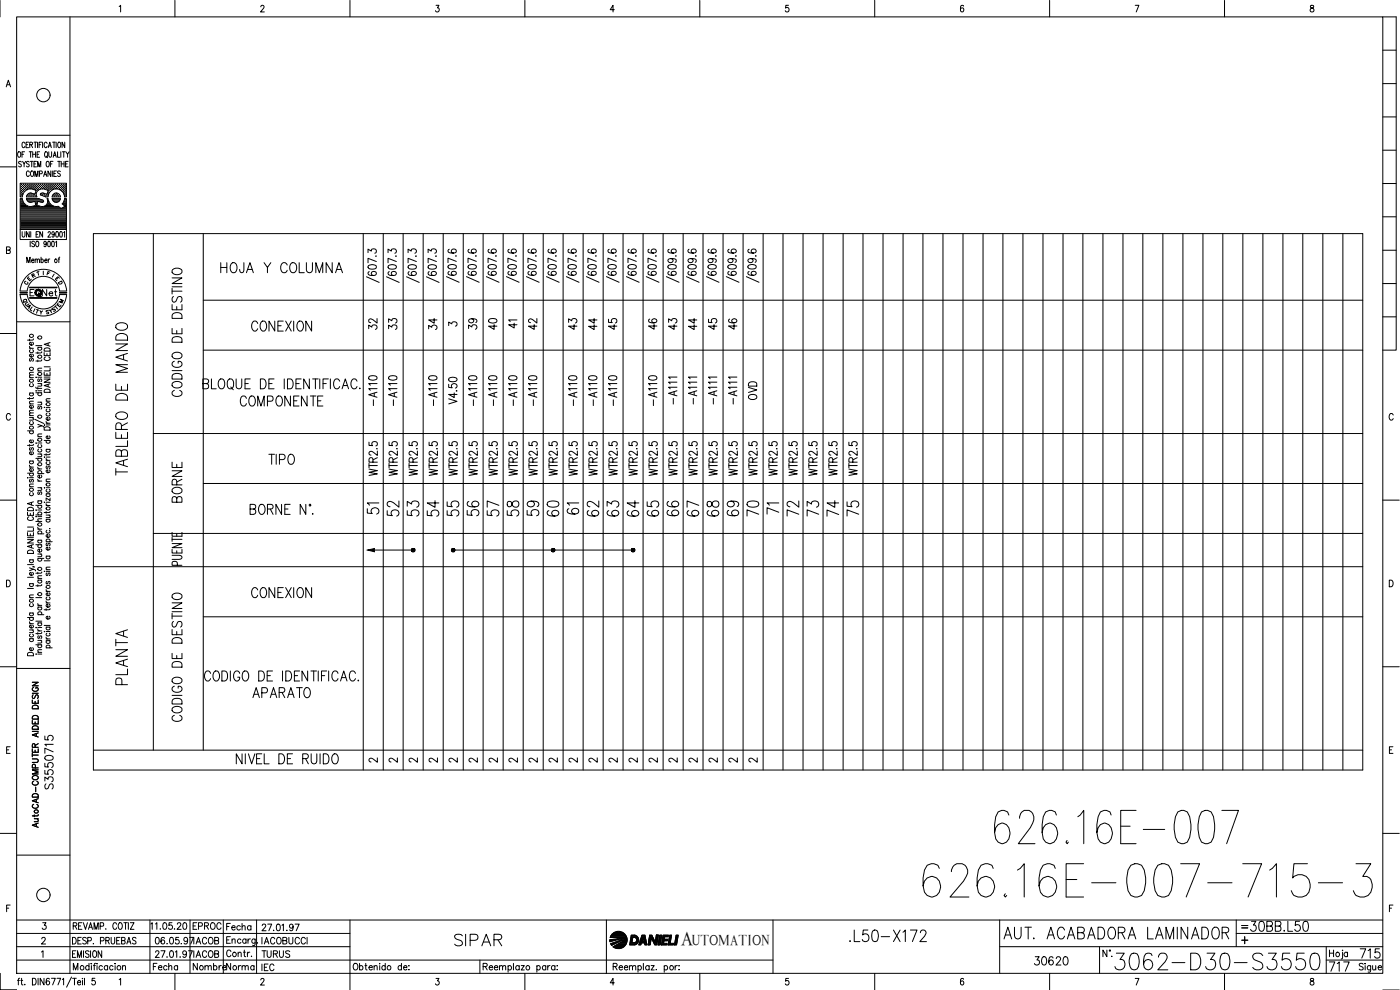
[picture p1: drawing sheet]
<svg xmlns="http://www.w3.org/2000/svg" width="420mm" height="297mm" viewBox="0 0 420 297" stroke-linecap="round" stroke-linejoin="round" font-family="sans-serif">
<defs><g id="words">
<g font-size="15">
<text x="297.4" y="254.4">626.16E-007</text>
<text x="275.9" y="270.2">626.16E-007-715-3</text>
</g>
<text font-size="8.8" x="333.4" y="292.1">3062-D30-S3550</text>
<g font-size="7.1">
<text x="39.2" y="143.9" transform="rotate(-90 39.2 143.9)">TABLERO DE MANDO</text>
<text x="109" y="155.6">51</text>
<text x="120.6" y="155.9" transform="rotate(-90 120.6 155.9)">52</text>
<text x="126.6" y="155.9" transform="rotate(-90 126.6 155.9)">53</text>
<text x="138.6" y="155.9" transform="rotate(-90 138.6 155.9)">55</text>
<text x="144.6" y="155.9" transform="rotate(-90 144.6 155.9)">56</text>
<text x="150.6" y="155.9" transform="rotate(-90 150.6 155.9)">57</text>
<text x="156.6" y="155.9" transform="rotate(-90 156.6 155.9)">58</text>
<text x="162.6" y="155.9" transform="rotate(-90 162.6 155.9)">59</text>
<text x="168.6" y="155.9" transform="rotate(-90 168.6 155.9)">60</text>
<text x="174.6" y="155.6" transform="rotate(-90 174.6 155.6)">61</text>
<text x="180.6" y="155.9" transform="rotate(-90 180.6 155.9)">62</text>
<text x="186.6" y="155.9" transform="rotate(-90 186.6 155.9)">63</text>
<text x="198.6" y="155.9" transform="rotate(-90 198.6 155.9)">65</text>
<text x="204.6" y="155.9" transform="rotate(-90 204.6 155.9)">66</text>
<text x="210.6" y="155.9" transform="rotate(-90 210.6 155.9)">67</text>
<text x="216.6" y="155.9" transform="rotate(-90 216.6 155.9)">68</text>
<text x="222.6" y="155.9" transform="rotate(-90 222.6 155.9)">69</text>
<text x="228.6" y="155.9" transform="rotate(-90 228.6 155.9)">70</text>
<text x="229" y="155.6">71</text>
<text x="240.6" y="155.9" transform="rotate(-90 240.6 155.9)">72</text>
<text x="246.6" y="155.9" transform="rotate(-90 246.6 155.9)">73</text>
<text x="258.6" y="155.9" transform="rotate(-90 258.6 155.9)">75</text>
<text x="132.6" y="156.3" transform="rotate(-90 132.6 156.3)">54</text>
<text x="192.6" y="156.3" transform="rotate(-90 192.6 156.3)">64</text>
<text x="252.6" y="156.3" transform="rotate(-90 252.6 156.3)">74</text>
<text x="39.2" y="206.7" transform="rotate(-90 39.2 206.7)">PLANTA</text>
<text x="135.1" y="285">SIPAR</text>
<text x="253.6" y="283.6">.L50-X172</text>
<text x="300.2" y="282.9">AUT. ACABADORA LAMINADOR</text>
</g>
<g font-size="6.6">
<text x="70.9" y="123.1">COMPONENTE</text>
<text x="74.4" y="180.6">CONEXION</text>
<text x="74.8" y="210.6">APARATO</text>
<text x="373.9" y="280.8">30BB.L50</text>
</g>
<g font-size="6.2">
<text x="64.9" y="82.9">HOJA Y COLUMNA</text>
<text x="74.4" y="100.5">CONEXION</text>
<text x="55.4" y="120.3" transform="rotate(-90 55.4 120.3)">CODIGO DE DESTINO</text>
<text x="79.4" y="140.4">TIPO</text>
<text x="55.4" y="152" transform="rotate(-90 55.4 152)">BORNE</text>
<text x="55.4" y="217.7" transform="rotate(-90 55.4 217.7)">CODIGO DE DESTINO</text>
<text x="69.8" y="230.4">NIVEL DE RUIDO</text>
<text x="397.6" y="292.8">717</text>
<text x="407.1" y="288.6">715</text>
</g>
<text font-size="5.9" x="204.5" y="283.5">A</text>
<g font-size="5.7">
<text x="113.9" y="100.2" transform="rotate(-90 113.9 100.2)">32</text>
<text x="119.9" y="100.2" transform="rotate(-90 119.9 100.2)">33</text>
<text x="131.9" y="100.2" transform="rotate(-90 131.9 100.2)">34</text>
<text x="143.9" y="100.2" transform="rotate(-90 143.9 100.2)">39</text>
<text x="149.9" y="100.2" transform="rotate(-90 149.9 100.2)">40</text>
<text x="161.9" y="100.2" transform="rotate(-90 161.9 100.2)">42</text>
<text x="173.9" y="100.2" transform="rotate(-90 173.9 100.2)">43</text>
<text x="179.9" y="100.2" transform="rotate(-90 179.9 100.2)">44</text>
<text x="185.9" y="100.2" transform="rotate(-90 185.9 100.2)">45</text>
<text x="197.9" y="100.2" transform="rotate(-90 197.9 100.2)">46</text>
<text x="203.9" y="100.2" transform="rotate(-90 203.9 100.2)">43</text>
<text x="209.9" y="100.2" transform="rotate(-90 209.9 100.2)">44</text>
<text x="215.9" y="100.2" transform="rotate(-90 215.9 100.2)">45</text>
<text x="221.9" y="100.2" transform="rotate(-90 221.9 100.2)">46</text>
<text x="113.9" y="122.8" transform="rotate(-90 113.9 122.8)">-A110</text>
<text x="119.9" y="122.8" transform="rotate(-90 119.9 122.8)">-A110</text>
<text x="131.9" y="122.8" transform="rotate(-90 131.9 122.8)">-A110</text>
<text x="143.9" y="122.8" transform="rotate(-90 143.9 122.8)">-A110</text>
<text x="149.9" y="122.8" transform="rotate(-90 149.9 122.8)">-A110</text>
<text x="155.9" y="122.8" transform="rotate(-90 155.9 122.8)">-A110</text>
<text x="161.9" y="122.8" transform="rotate(-90 161.9 122.8)">-A110</text>
<text x="173.9" y="122.8" transform="rotate(-90 173.9 122.8)">-A110</text>
<text x="179.9" y="122.8" transform="rotate(-90 179.9 122.8)">-A110</text>
<text x="185.9" y="122.8" transform="rotate(-90 185.9 122.8)">-A110</text>
<text x="197.9" y="122.8" transform="rotate(-90 197.9 122.8)">-A110</text>
<text x="227.9" y="121" transform="rotate(-90 227.9 121)">OVD</text>
<text x="16.9" y="237.8" transform="rotate(-90 16.9 237.8)">S3550715</text>
<text x="309.4" y="290.7">30620</text>
</g>
<g font-size="5.3">
<text x="151.3" y="99.5">41</text>
<text x="56.8" y="280.1">EPROC</text>
<text x="56.8" y="288.6">IACOB</text>
<text x="77.3" y="288.6">TURUS</text>
<text x="77.3" y="292.5">IEC</text>
</g>
<g font-size="4.9">
<text x="11.6" y="90">Net</text>
<text x="66.7" y="280.1">Fecha</text>
<text x="56.8" y="284.3">IACOB</text>
<text x="77.3" y="284.3">IACOBUCCI</text>
<text x="44.8" y="292.1">Fecha</text>
<text x="56.8" y="292.1">Nombre</text>
<text x="66.7" y="292.1">Norma</text>
</g>
<g font-size="4.4">
<text x="8.1" y="84.7">R</text>
<text x="133.3" y="99.1">3</text>
<text x="109.4" y="230">2</text>
<text x="115.4" y="230">2</text>
<text x="121.7" y="230">2</text>
<text x="127.7" y="230">2</text>
<text x="133.3" y="230">2</text>
<text x="139.7" y="230">2</text>
<text x="145.7" y="230">2</text>
<text x="151.3" y="230">2</text>
<text x="157.7" y="230">2</text>
<text x="163.7" y="230">2</text>
<text x="169.7" y="230">2</text>
<text x="175.7" y="230">2</text>
<text x="181.7" y="230">2</text>
<text x="187.7" y="230">2</text>
<text x="193.7" y="230">2</text>
<text x="199.7" y="230">2</text>
<text x="205.7" y="230">2</text>
<text x="211.7" y="230">2</text>
<text x="217.7" y="230">2</text>
<text x="223.7" y="230">2</text>
<text x="207.7" y="283.5">UTOMATION</text>
</g>
<g font-size="4">
<text x="12.7" y="83.6">F</text>
<text x="7.1" y="85.4">E</text>
<text x="16.2" y="86.4">D</text>
<text x="5.6" y="92.1">Q</text>
<text x="6.3" y="92.8">U</text>
<text x="10.6" y="95.6">Y</text>
<text x="14.5" y="94.5">S</text>
<text x="16.6" y="92.1">M</text>
</g>
<g font-size="3.5">
<text x="6" y="86.4">C</text>
<text x="14.5" y="84.3">I</text>
<text x="371.5" y="279.8">=</text>
</g>
</g></defs>
<!-- layer: XR-FG100|CART -->
<g fill="none" stroke="#000" stroke-width=".3">
<path d="M0 .1v5M5 5.1h410v286.9h-410zM21 5.1v286.9M35.8 2l.4-.4v2M52.5 .1v5M78.3 2.1l.1-.4a.54 .54 0 0 1 .8 .1 .54 .54 0 0 1-.2 .8l-.8 1h1.1M105 .1v5M130.9 1.6h.8l-.4 .8a.6 .6 0 0 1 .4 .9 .6 .6 0 0 1-1-.1M157.5 .1v5M184.4 2.9h-1.3l.9-1.3v2M210 .1v5M236.6 1.6h-.8v.8a.62 .62 0 0 1 .9 .1 .62 .62 0 0 1-.1 .9 .62 .62 0 0 1-.9-.2"/>
<path d="M262.5 .1v5M289.2 1.8l-.5-.2a1.17 1.17 0 0 0 .1 2 .59 .59 0 0 0 .5-.9 .59 .59 0 0 0-1-.1l-.1 .3M315 .1v5M340.7 1.6h1.1l-.8 2M367.5 .1v5M393.4 1.7v.5a.82 .82 0 0 1 .8 .4 .82 .82 0 0 1 0 .9 .65 .65 0 0 1-1-.4 .65 .65 0 0 1 .8-.7l.3-.3-.1-.4zM415 5.1h4v100h-4M415 15.1h4M1.9 26.1l.6-2 .7 2M2.1 25.4h.8M415 35.1h4M415 25.1h4"/>
<path d="M0 50.1h5M5 40.6h16M5.4 45.7l.2-.2a.86 .86 0 0 1 .6 .9 .86 .86 0 0 1-.6 .8l-.3-.6zM6.2 56.9h.1M6.2 56.2h.1M6.2 55.6h.1M6.2 57.5h.1M6.2 58.2h.1M6.2 58.8h.1M6.2 59.8h.4M6.3 57.2h.2M6.3 56.6h.2"/>
<path d="M6.3 56h.2M6.3 55.3h.2M6.3 57.9h.2M6.3 58.5h.2M6.4 48.6l-.5-.2-.3 .2v.4a.7 .7 0 0 1 .7 1l-.4 .1-.3-.3M6.4 55.2v.2M6.4 55.9v.1M6.4 56.5v.2M6.4 57.1v.2M6.4 57.8v.1M6.4 58.4v.2M6.6 46.3h.5"/>
<path d="M6.7 56.9h.2M6.7 56.2h.2M6.7 55.6h.2M6.7 57.5h.2M6.7 58.2h.1M6.8 48.4l.4 .8 .5-.8M6.8 55.6v.1M6.8 56.2v.1M6.8 56.8v.2M6.8 57.5v.1M6.8 58.1v.1M7 57.2h.2"/>
<path d="M7 56.6h.2M7 56h.2M7 55.3h.2M7.1 55.2v.2M7.1 55.9v.1M7.1 56.5v.2M7.1 57.1v.2M7.2 49.2v.9M7.3 56.9h.2M7.3 56.2h.2M7.3 55.6h.2M7.4 45.5h-.8v1.7"/>
<path d="M7.4 55.6v.1M7.4 56.2v.1M7.4 56.8v.2M7.5 43a.47 .47 0 0 0-.6-.3 .47 .47 0 0 0-.3 .6v.4a.46 .46 0 0 0 .3 .6 .46 .46 0 0 0 .6-.4M7.6 56.6h.2M7.6 56h.2M7.6 55.3h.2M7.7 55.2v.2M7.7 55.9v.1M7.7 56.5v.2M7.8 43.4h.5M8 56.9h.1"/>
<path d="M8 56.2h.1M8 55.6h.1M8 55.6v.1M8 56.2v.1M8 56.8v.1M8 59.8h3.7M8.1 58.8h.1M8.2 56.9l1.2-.2 1.4 .4-.3 1.2-1-.3M8.3 56.6h.1M8.3 56h.1M8.3 55.3h.1M8.3 58.5h.1"/>
<path d="M8.3 55.2v.2M8.3 55.9v.1M8.3 56.5v.2M8.3 58.4v.2M8.6 42.7h-.8v1.6h.8M8.6 56.2h.2M8.6 55.6h.2M8.6 58.8h.2M8.6 58.2h.2M8.7 55.6v.1M8.7 56.2v.1M8.7 58.2h.1"/>
<path d="M8.7 58.7v.2M8.8 48.6a.42 .42 0 0 0-.7-.2 .42 .42 0 0 0 .1 .7l.4 .2a.43 .43 0 0 1 .1 .7 .43 .43 0 0 1-.7-.2M8.8 45.5h.8M8.8 51.7a.47 .47 0 0 0-.6-.4 .47 .47 0 0 0-.3 .6v.4a.47 .47 0 0 0 .3 .6 .47 .47 0 0 0 .6-.3M8.9 56.6h.2M8.9 56h.2M8.9 55.3h.2M8.9 58.5h.2M8.9 43.4l.8-.1v-.5l-.8-.1v1.6M9 55.2v.2M9 55.9v.1M9 56.5v.1"/>
<path d="M9 58.4v.2M9.1 48.4h.8M9.2 45.5v1.7M9.2 56.2h.2M9.2 55.6h.2M9.2 58.2h.2M9.2 58.8h.2M9.3 55.6v.1M9.3 56.2v.1M9.3 58.1v.1M9.3 58.7v.2M9.4 43.4l.4 .9"/>
<path d="M9.4 51.4l.1-.1a.88 .88 0 0 1 .6 .8 .88 .88 0 0 1-.6 .8 1.09 1.09 0 0 1-.1-1.5zM9.5 58l-.9 .1-.7 1h3.1M9.5 56.6h.2M9.5 56h.2M9.5 55.3h.2M9.5 58.5h.2M9.5 48.4v1.7M9.6 55.2v.2M9.6 55.9v.1M9.6 56.5v.1M9.6 58.4v.2M9.8 46.3h.9"/>
<path d="M9.8 45.5v1.7M9.9 56.2h.1M9.9 55.6h.1M9.9 58.8h.1M9.9 58.2h.1M9.9 55.6v.1M9.9 56.2v.1M9.9 58.7v.2M10.2 56.6h.1M10.2 56h.1M10.2 55.3h.1M10.2 58.5h.1"/>
<path d="M10.2 49.2h.5M10.2 42.7h.8M10.2 55.2v.2M10.2 55.9v.1M10.2 56.5v.2M10.2 58.4v.2M10.5 52.9v-1.6l.4 1.6 .5-1.6v1.6M10.5 56.9h.2M10.5 56.2h.2M10.5 55.6h.2M10.5 58.8h.2M10.6 42.7v1.6"/>
<path d="M10.6 55.6v.1M10.6 56.2v.1M10.6 56.8v.1M10.6 58.7v.2M10.6 58.2h.1M10.7 45.5v1.7M10.8 56.6h.2M10.8 56h.2M10.8 55.3h.2M10.9 55.2v.2M10.9 55.9v.1M10.9 56.5v.2"/>
<path d="M10.9 57.2h.1M11 48.4h-.8v1.7h.8M11.1 56.9h.2M11.1 56.2h.2M11.1 55.6h.2M11.1 46.3h.5M11.2 55.6v.1M11.2 56.2v.1M11.2 56.8v.2M11.3 42.7v1.6M11.3 50.1v-1.7l.5 1.7 .4-1.7v1.7M11.4 56.6h.2"/>
<path d="M11.4 56h.2M11.4 55.3h.2M11.5 55.2v.2M11.5 55.9v.1M11.5 56.5v.2M11.7 43.4h.5M11.8 56.2h.1M11.8 55.6h.1M11.9 52.1l.7-.1v-.6l-.7-.1v1.6M11.9 55.6v.1M11.9 56.2v.1M11.9 45.5h-.8v1.7h.8"/>
<path d="M12.1 56.6h.1M12.1 56h.1M12.1 55.3h.1M12.1 55.2v.2M12.1 55.9v.1M12.1 56.5v.2M12.2 58.1l.1 .4M12.2 58.5l1.4 .6h.8M12.4 56.2h.2M12.4 55.6h.2M12.4 58.2h.2M12.5 42.7h-.8v1.6"/>
<path d="M12.5 55.6v.1M12.5 56.2v.1M12.5 58.1v.1M12.7 56.6h.2M12.7 56h.2M12.7 55.3h.2M12.7 58.5h.2M12.8 42.7v1.6M12.8 55.2v.2M12.8 55.9v.1M12.8 56.5v.1M12.8 58.4v.2"/>
<path d="M13 56.2h.2M13 55.6h.2M13 58.2h.2M13.1 52.9l.5-1.6 .5 1.6M13.1 55.6v.1M13.1 56.2v.1M13.1 58.1v.1M13.2 58l-1 .1M13.3 52.4h.6M13.3 56.6h.2M13.3 56h.2M13.3 55.3h.2"/>
<path d="M13.3 58.5h.2M13.4 55.2v.2M13.4 55.9v.1M13.4 56.5v.2M13.4 58.4v.2M13.5 56.8l1 .3-.4 1.2-1-.3M13.5 56.8a1.77 1.77 0 0 0-2 .3 1.77 1.77 0 0 0-.4 2M13.6 45.6l.1-.1a.86 .86 0 0 1 .6 .9 .86 .86 0 0 1-.6 .8 1.2 1.2 0 0 1-.1-1.6zM13.7 56.2h.1M13.7 55.6h.1M13.7 58.8h.1M13.8 55.6v.1"/>
<path d="M13.8 56.2v.1M13.8 58.7v.2M13.9 46.8l.4 .5M14 56.6h.1M14 56h.1M14 55.3h.1M14 58.5h.1M14.1 48.5l.1-.1a.86 .86 0 0 1 .6 .8 .86 .86 0 0 1-.6 .9 1.2 1.2 0 0 1-.1-1.6zM14.1 55.2v.2M14.1 55.9v.1M14.1 56.5v.2M14.1 58.4v.2"/>
<path d="M14.1 43a.47 .47 0 0 0-.5-.3 .47 .47 0 0 0-.3 .6v.4a.46 .46 0 0 0 .3 .6 .46 .46 0 0 0 .5-.4M14.3 58.8h.1M14.3 56.9h.2M14.3 56.2h.2M14.3 55.6h.2M14.3 58.2h.2M14.4 59.6h-.3a1.67 1.67 0 0 1-.3 1.9 1.67 1.67 0 0 1-1.9 .3l-.8-.3 .2-1.1 1.4 .3M14.4 55.6v.1M14.4 56.2v.1M14.4 56.8v.2M14.4 58.1v.1M14.4 59.6l.7 1.6"/>
<path d="M14.4 57.5h.1M14.5 44.3l.4-1.6 .5 1.6M14.6 57.2h.2M14.6 56.6h.2M14.6 56h.2M14.6 55.3h.2M14.6 45.5v1.2l.4 .5 .5-.5v-1.2M14.6 43.8h.6M14.7 57.8l-.1 .1M14.7 55.2v.2M14.7 55.9v.1M14.7 56.5v.2"/>
<path d="M14.7 57.1v.2M14.9 56.9h.2M14.9 56.2h.2M14.9 55.6h.2M15 55.6v.1M15 56.2v.1M15 56.8v.2M15.1 49.2h.5M15.1 57.5l-.7 1.6M15.2 51.3v1.6l-.8-1.6v1.6M15.2 56.6h.2M15.2 56h.2"/>
<path d="M15.2 55.3h.2M15.3 55.2v.2M15.3 55.9v.1M15.3 56.5v.2M15.6 56.9h.1M15.6 56.2h.1M15.6 55.6h.1M15.6 59.1h2.5M15.6 59.6h2.5M15.6 59.6a1.25 1.25 0 0 0 1.3 1.1 1.25 1.25 0 0 0 1.2-1.1M15.6 59.1a1.25 1.25 0 0 1 1.3-1.2 1.25 1.25 0 0 1 1.2 1.2M15.7 55.6v.1"/>
<path d="M15.7 56.2v.1M15.7 51.3v1.6M15.7 59.8h2.3M15.8 42.7h.8M15.9 56.6h.1M15.9 56h.1M15.9 55.3h.1M15.9 56.9a2.49 2.49 0 0 1 3.4 2.2h.6v-4.1h-13.8v4.1h.6l.5-1.5 1-.7M15.9 48.4h-.8v1.7M15.9 56.9l-.8 .6M16 47.2l.4-1.7 .5 1.7M16 55.2v.2"/>
<path d="M16 55.9v.1M16 56.5v.2M16 58.5v.1M16.1 46.6h.6M16.2 52.1h.4M16.2 56.2h.2M16.2 55.6h.2M16.2 58.8h.2M16.2 42.7v1.6M16.3 55.6v.1M16.3 56.2v.1M16.3 58.2h.1"/>
<path d="M16.3 58.7v.2M16.5 56.6h.2M16.5 56h.2M16.5 55.3h.2M16.5 58.5h.2M16.6 55.2v.2M16.6 55.9v.1M16.6 56.5v.1M16.6 58.4v.2M16.8 56.2h.2M16.8 55.6h.2M16.8 58.2h.2"/>
<path d="M16.8 58.8h.2M16.8 42.7v1.6M16.9 51.3h-.7v1.6h.7M16.9 55.6v.1M16.9 56.2v.1M16.9 58.1v.1M16.9 58.7v.2M17.1 56.6h.2M17.1 56h.2M17.1 55.3h.2M17.1 58.5h.2M17.2 55.2v.2"/>
<path d="M17.2 55.9v.1M17.2 56.5v.1M17.2 58.4v.2M17.3 45.5v1.7h.6M17.3 48.4h.8M17.4 42.9l.3-.2a.86 .86 0 0 1 .6 .8 .86 .86 0 0 1-.6 .8l-.4-.6zM17.5 56.2h.2M17.5 55.6h.2M17.5 58.8h.2M17.6 55.6v.1M17.6 56.2v.1M17.6 58.7v.2"/>
<path d="M17.7 48.4v1.7M17.8 56.6h.1M17.8 56h.1M17.8 55.3h.1M17.9 55.2v.2M17.9 55.9v.1M17.9 56.5v.2M18.1 51.5l-.3-.2-.5 .2 .1 .4 .7 .6-.3 .4-.5-.2M18.1 56.9h.2M18.1 56.2h.2M18.1 55.6h.2M18.2 55.6v.1"/>
<path d="M18.2 56.2v.1M18.2 56.8v.2M18.2 45.5v1.7M18.4 49.2h.8M18.4 48.4v1.7M18.4 56.6h.2M18.4 56h.2M18.4 55.3h.2M18.5 57.1l.1 .1M18.5 55.2v.2M18.5 55.9v.1M18.5 56.5v.2"/>
<path d="M18.7 45.5h.9M18.8 56.9h.1M18.8 56.2h.1M18.8 55.6h.1M18.8 57.5h.1M18.8 55.6v.1M18.8 56.2v.1M18.8 56.8v.2M19 57.2h.2M19 56.6h.2M19 56h.2M19 55.3h.2"/>
<path d="M19 57.9h.2M19.1 45.5v1.7M19.1 55.2v.2M19.1 55.9v.1M19.1 56.5v.2M19.1 57.1v.2M19.1 57.8v.1M19.2 48.4v1.7M19.4 56.9h.2M19.4 56.2h.2M19.4 55.6h.2M19.4 57.5h.2"/>
<path d="M19.4 58.2h.2M19.4 42.7v1.6l-.8-1.6v1.6M19.4 58.8h.2M19.4 59.8h.5M19.5 55.6v.1M19.5 56.2v.1M19.5 56.8v.2M19.5 57.5v.1M19.5 58.1v.1M19.5 58.7v.2M19.7 57.2h.2M19.7 56.6h.2"/>
<path d="M19.7 56h.2M19.7 55.3h.2M19.7 57.9h.2M19.7 58.5h.2M19.7 49.2h.5M19.8 45.5l.5 .8 .4-.8M19.8 55.2v.2M19.8 55.9v.1M19.8 56.5v.2M19.8 57.1v.2M19.8 57.8v.1M19.8 58.4v.2"/>
<path d="M20.3 46.3v.9M20.4 48.4h-.7v1.7h.7M415 55.1h4M415 45.1h4M1.9 75l1-.1 .2-.2-.2-.5-1-.1v2l1.1-.2 .1-.5-.4-.4M6.1 68.9v3h13.8v-3M6.2 64.5h13.7M6.2 64.2h13.7M6.2 63.9h13.7M6.2 63.6h13.7M6.2 63.2h13.7M6.2 62.9h13.7"/>
<path d="M6.2 62.6h12M6.2 62.3h11.7M6.2 62h2.3M6.2 61.7h1.6M6.2 61.3h1.2M6.2 61h.9M6.2 60.7h.7M6.2 60.4h.6M6.2 60.1h.4M6.2 64.8h13.7M6.2 65.1h13.7M6.2 65.5h13.7"/>
<path d="M6.2 65.8h13.7M6.2 66.1h13.7M6.2 66.4h13.7M6.2 66.7h13.7M6.2 67h13.7M6.2 67.4h13.7M6.2 67.7h13.7M6.2 68h13.7M6.2 68.3h13.7M6.2 68.7h13.7M6.6 69.5l.1 1.4 .3 .2 .5-.4v-1.2M8 78.8v-1.6l.6 1.6 .4-1.6v1.6"/>
<path d="M8.2 60.1h4.5M8.2 61.8l1 .2 .7-.2M8.2 61.8l-1-.8-.5-1.4h-.6v9.3h13.8v-9.3h-.5l-.7 1.6 .7 .7M8.5 60.4h1.6M8.8 69.5v1.6l-.8-1.6v1.6M9.1 72.4v1.6M9.2 69.5v1.6M9.5 78.2h.7l-.1-.3a.47 .47 0 0 0-.6 0 .47 .47 0 0 0 0 .7l.3 .2 .4-.2M9.9 62h2M10.4 72.6l-.3-.2-.6 .2 .2 .4 .7 .6-.3 .4-.6-.2M10.5 78l.3-.3 .3 .1 .1 1M10.5 77.7v1.1"/>
<path d="M10.6 60.4h.7M10.7 60.7h.5M10.7 61h.4M10.8 61.7h.2M10.8 61.3h.2M10.8 70.3h.5M11 72.4a.86 .86 0 0 1 .7 .8 .86 .86 0 0 1-.7 .8 1.14 1.14 0 0 1 0-1.6zM11.2 78l.3-.3 .3 .1 .1 1M11.6 69.5h-.8v1.6h.8M11.7 60.4h1.3M12.3 78l.1-.2a.48 .48 0 0 1 .6 .5 .48 .48 0 0 1-.6 .4l-.1-.1M12.3 77.2v1.6"/>
<path d="M12.7 60.7l.3-.1v-.5l-1.4-.5h-3.7l.3 .6 .6 .5 1.7-.3 .3 1.1-.9 .4M12.8 69.5v1.6l-.9-1.6v1.6M13.3 62h2.8M13.4 78.2h.7l-.1-.4a.46 .46 0 0 0-.6 .5 .46 .46 0 0 0 .7 .3M13.8 61.7h1.7M13.9 72.9l-.2 .4a.45 .45 0 0 1-.6-.4 .45 .45 0 0 1 .6-.4l.1 1.2-.3 .3-.3-.2M14.1 61.3h1M14.3 61h.5M14.4 60.7h.2M14.4 69.9l.2-.4 .5 .3-.7 1.3h.8M14.4 60.4h.1M14.5 72.5l.1-.1a.96 .96 0 0 1 0 1.6l-.2-.3z"/>
<path d="M14.5 77.7v1.1M14.9 77.7l-.4 .5M15.1 61.2l.8 .6M15.7 72.5l.1-.1a.96 .96 0 0 1 0 1.6l-.3-.3zM15.9 60.1h1.9M15.9 61.8l1.6 .1M16.2 60.4h1.4M16.3 70l-.2 .4a.45 .45 0 0 1-.6-.4 .45 .45 0 0 1 .6-.4l.2 1.3-.3 .2-.4-.2M16.7 72.7l.3-.3v1.6M16.9 69.6l.2-.1a.92 .92 0 0 1 .5 .8 .92 .92 0 0 1-.5 .8l-.3-.2zM17.4 61.9l.9 .7 1.1-.6M17.5 77.7h.4"/>
<path d="M17.9 77.2l-.2 .3v1.3M18.1 69.6l.1-.1a.96 .96 0 0 1 0 1.6l-.3-.2zM18.4 62.6h1.5M18.9 61h1M19 62.3h.9M19 61.3h.9M19.1 69.8l.3-.3v1.6M19.1 60.7h.8M19.3 60.4h.6M19.3 61.7h.6M19.4 60.1h.5M19.6 62h.3"/>
<path d="M415 75.1h4M415 65.1h4M5 96.5h16M6 88.3a7 7 0 0 0 7 6.5 7 7 0 0 0 7-6.5M6 87.3a7 7 0 0 1 7-6.5 7 7 0 0 1 7 6.5M8.2 88.3a4.9 4.9 0 0 0 4.8 4.4 4.9 4.9 0 0 0 4.9-4.4M8.2 87.3a4.9 4.9 0 0 1 4.8-4.4 4.9 4.9 0 0 1 4.9 4.4M8.9 89.3h8.2M8.9 89.5h8.2M8.9 86.3h8.2M8.9 86.2h8.2M9 89.4h8"/>
<path d="M9 86.3h8M10.2 86.9h-1.2v1.9M415 95.1h4M415 85.1h4M0 100.1h5M8.8 103.9l.1 .4 .5 .2M8.8 101.8v.5M8.8 119.3v.5M8.8 117.9h1.2M8.8 113.3h1.2M8.8 104.5h1.2M9.1 117.9a.49 .49 0 0 0 0 .7 .49 .49 0 0 0 .7 0 .49 .49 0 0 0 0-.7"/>
<path d="M9.1 115.1a.51 .51 0 0 0 0 .8 .51 .51 0 0 0 .7 0 .51 .51 0 0 0 0-.8M9.1 107.6l-.3 .3 .1 .4h.4l.2-.7h.3l.2 .3-.2 .5M9.1 104.9a.51 .51 0 0 0 0 .8 .51 .51 0 0 0 .7 0 .51 .51 0 0 0 0-.8M9.8 106.2a.5 .5 0 0 1 .1 .8 .5 .5 0 0 1-.8 0 .5 .5 0 0 1 .1-.8h.2v.9M9.8 102.7a.5 .5 0 0 1 .1 .7 .5 .5 0 0 1-.8 0 .5 .5 0 0 1 .1-.7h.2v.9M10 119.2l-.1 .3-1.6 .1M10 112.5l-1.1 .1-.1 .4 .4 .3M10 111.7l-1.1 .1-.1 .4 .4 .3M10 101.7l-.3 .4h-1.4M10.8 116.1l.3 .4h1.4M10.8 113.2h.1zM10.8 117.8h1.7"/>
<path d="M10.8 103.7h1.7M10.8 117.2v.1zM11.3 105.6v.5M11.3 108v.5M11.3 116.2v.5M11.3 117.2h1.2M11.3 115.1h1.2M11.3 113.2h1.2M11.3 111.3h1.2M11.3 104.2h1.2M11.6 117.8a.51 .51 0 0 0 0 .8 .51 .51 0 0 0 .7 0 .51 .51 0 0 0 0-.8M11.6 113.7l-.3 .3 .1 .4h.4l.2-.6 .3-.1 .2 .3-.2 .5"/>
<path d="M11.6 104.2a.51 .51 0 0 0 0 .7 .51 .51 0 0 0 .7 0 .51 .51 0 0 0 0-.7M12.2 115.1l.3 .3-.1 .4-1.1 .1M12.5 110.5l-1.1 .1-.1 .3 .4 .4M12.5 107.9l-.3 .4h-1.4M12.5 105.5l-.3 .4h-1.4M13.3 113.7h1.7l-1.7 1h1.7M13.3 111.7v.9h1.7v-.9M13.3 105.8v.9h1.7v-.9M13.3 113.1h1.7M13.3 110.1h1.7M13.3 117a.96 .96 0 0 1 1.1-.2 .96 .96 0 0 1 .6 .9h-1.7zM13.5 104.5a.95 .95 0 0 1 1-.1 .95 .95 0 0 1 .5 1h-1.7z"/>
<path d="M13.7 107.1a.54 .54 0 0 0-.4 .7 .54 .54 0 0 0 .6 .4h.5a.54 .54 0 0 0 .6-.4 .54 .54 0 0 0-.4-.7M14.1 106.1v.6M14.1 112v.6M14.4 103v.7M14.4 115.3v.7M15 119.6l-1.1 .1-.1 .3 .4 .4M15 115.1l-1.7 .6 1.7 .5M15 110.4v.9h-1.7M15 102.8l-1.7 .5 1.7 .6M3.1 124.5a.63 .63 0 0 0-.7-.4 .63 .63 0 0 0-.5 .7v.5a.63 .63 0 0 0 .5 .8 .63 .63 0 0 0 .7-.5M8.3 129.3h1.7M8.8 139.6l.1 .3 .5 .3"/>
<path d="M8.8 138.3h1.2M8.8 133.4v.5M8.8 125.3h1.2M8.8 124.7h1.2M8.8 121.2h1.2M9.1 138.3l-.2 .2a.52 .52 0 0 0 .6 .7 .52 .52 0 0 0 .3-.9M9.1 134.3l-.3 .3 .1 .4h.4l.2-.6 .3-.1 .2 .3-.2 .5M9.1 129.3a.51 .51 0 0 0 0 .7 .51 .51 0 0 0 .7 0 .51 .51 0 0 0 0-.7M9.1 126.5a.49 .49 0 0 0 0 .7 .49 .49 0 0 0 .7 0 .49 .49 0 0 0 0-.7M9.7 125.3l.3 .3-.1 .4-1.1 .1M9.8 135.5a.5 .5 0 0 1 .1 .8 .5 .5 0 0 1-.8 0 .5 .5 0 0 1 .1-.8h.2v.9M9.8 132a.5 .5 0 0 1 0 .7 .5 .5 0 0 1-.7 0 .5 .5 0 0 1-.1-.6l.4-.1v.8"/>
<path d="M9.8 121.6a.51 .51 0 0 1 0 .7 .51 .51 0 0 1-.7 .1 .51 .51 0 0 1-.1-.7l.4-.1v.9M10 133.3l-.1 .3h-1.6M10 123.9l-1.1 .1-.1 .3 .4 .4M10 123.1l-1.1 .1-.1 .3 .4 .4M10 120.4l-1.1 .1-.1 .3 .4 .4M10.4 125.8l2.8 1.3M10.8 132.9h.1zM10.8 137.5h1.7M11.3 127.3l1.2 .4-1.2 .5M11.3 136.2h1.2M11.3 132.9h1.2M11.3 131h1.2"/>
<path d="M11.3 120.7h1.2M11.6 137.5a.49 .49 0 0 0 0 .7 .49 .49 0 0 0 .7 0 .49 .49 0 0 0 0-.7M11.6 134.7a.51 .51 0 0 0 0 .8 .51 .51 0 0 0 .7 0 .51 .51 0 0 0 0-.8M11.6 133.4a.51 .51 0 0 0 0 .8 .51 .51 0 0 0 .7 0 .51 .51 0 0 0 0-.8M11.6 121.9l-.3 .3 .1 .5h.4l.1-.6 .4-.2 .2 .3-.2 .5M12.2 136.2l.3 .4-.1 .3-1.1 .1M12.2 120.7l.3 .4-.1 .3-1.1 .1M12.5 130.2l-1.1 .1-.1 .4 .4 .3M12.5 127.7l.6 .3 .1 .3M13.3 137.1h.1zM13.3 127.5h.1zM13.3 122.2h.1z"/>
<path d="M13.3 132.2h1.7M13.3 128.3a.96 .96 0 0 1 1.1-.2 .96 .96 0 0 1 .6 1h-1.7zM13.8 137.5l.1 .4 .5 .2M13.8 126.4l.1 .4 .5 .2M13.8 136.1v.5M13.8 138.1h1.2M13.8 137.1h1.2M13.8 134.8h1.2M13.8 127.5h1.2M13.8 127h1.2M13.8 122.2h1.2M13.8 120.4h1.2"/>
<path d="M14.1 139.8l-.3 .3 .3 .5 .4-.7h.4l.1 .4-.2 .3M14.1 138.5l-.2 .2a.52 .52 0 0 0 .6 .7 .52 .52 0 0 0 .3-.9M14.1 134.8l-.2 .1a.52 .52 0 0 0 .6 .8 .52 .52 0 0 0 .3-.9M14.1 132.2l-.2 .1a.52 .52 0 0 0 .6 .7 .52 .52 0 0 0 .3-.8M14.1 124l-.2 .1a.52 .52 0 0 0 .6 .7 .52 .52 0 0 0 .3-.8M14.1 122.7l-.2 .1a.52 .52 0 0 0 .6 .8 .52 .52 0 0 0 .3-.9M14.8 130.8l.1 .1a.52 .52 0 0 1-.5 .8 .52 .52 0 0 1-.4-.8l.4-.1v.8M14.8 125.3l.1 .1a.52 .52 0 0 1-.5 .7 .52 .52 0 0 1-.4-.8h.4v.8M15 136.1l-.3 .3h-1.4M418.1 124.5a.63 .63 0 0 0-.7-.4 .63 .63 0 0 0-.5 .7v.5a.63 .63 0 0 0 .5 .8 .63 .63 0 0 0 .7-.5M0 150.1h5M8.3 159.8v1h1.7v-1"/>
<path d="M8.3 153.7v.9h1.7v-.9M8.3 143.3h.1zM8.3 158.1h1.7M8.3 142h1.7M8.3 152.5a.96 .96 0 0 1 1.2-.2 .96 .96 0 0 1 .5 .9h-1.7zM8.7 155.1a.56 .56 0 0 0-.4 .6 .56 .56 0 0 0 .6 .5h.5a.56 .56 0 0 0 .6-.5 .56 .56 0 0 0-.4-.6M8.8 146h1.2M8.8 143.3h1.2M8.8 140.2h1.2M9.1 147.9a.51 .51 0 0 0 0 .7 .51 .51 0 0 0 .7 0 .51 .51 0 0 0 0-.7M9.1 143.8l-.3 .3 .1 .5h.4l.2-.7 .3-.1 .2 .3-.2 .5M9.1 142a.49 .49 0 0 0 0 .7 .49 .49 0 0 0 .7 0 .49 .49 0 0 0 0-.7"/>
<path d="M9.1 154v.6M9.4 150.8v.7M9.8 140.6a.5 .5 0 0 1 .1 .7 .5 .5 0 0 1-.8 0 .5 .5 0 0 1 .1-.7h.2v.9M10 158.5v.9h-1.7M10 150.6l-1.7 .5 1.7 .6M10 145.2l-1.1 .1-.1 .4 .4 .3M10.8 151.6h1.7M10.8 156.4h1.7M10.8 154.5h1.7M10.8 155.1h.1M10.8 152.9v.2zM11.3 158.2l.1 .4 .5 .2"/>
<path d="M11.3 143.8l.1 .3 .5 .2M11.3 140.2l.1 .3 .5 .2M11.3 146.3h1.2M11.3 158.8h1.2M11.3 155h1.2M11.3 153h1.2M11.3 150.3h1.2M11.3 144.3h1.2M11.3 142.1h1.9M11.3 140.7h1.2M11.6 154.5a.51 .51 0 0 1 0-.7 .51 .51 0 0 1 .7 0 .51 .51 0 0 1 0 .7M11.6 151.6a.51 .51 0 0 0 0 .8 .51 .51 0 0 0 .7 0 .51 .51 0 0 0 0-.8"/>
<path d="M11.6 150.3a.49 .49 0 0 0 0 .7 .49 .49 0 0 0 .7 0 .49 .49 0 0 0 0-.7M11.6 147.6l-.3 .3 .3 .5 .4-.8h.4l.1 .5-.2 .3M11.6 142.1a.51 .51 0 0 1 0-.7 .51 .51 0 0 1 .7 0 .51 .51 0 0 1 0 .7M12.2 146.3l.3 .4-.1 .4h-1.1M12.3 142.5a.5 .5 0 0 1 .1 .8 .5 .5 0 0 1-.8 0 .5 .5 0 0 1 .1-.8h.2v.9M12.5 155.6l-1.1 .1-.1 .4 .4 .3M13.3 150.7h.1zM13.3 146.3h.1zM13.8 151.1l.1 .4 .5 .2M13.8 153.5v.5M13.8 155.8h1.2M13.8 154.5h1.2"/>
<path d="M13.8 151.7h1.2M13.8 150.7h1.2M13.8 148.2h1.2M13.8 146.3h1.2M13.8 144.5h1.2M14.1 159.1l-.2 .1a.52 .52 0 0 0 .6 .8 .52 .52 0 0 0 .3-.9M14.1 155.8l-.2 .1a.52 .52 0 0 0 .6 .8 .52 .52 0 0 0 .3-.9M14.1 148.2l-.2 .1a.52 .52 0 0 0 .6 .7 .52 .52 0 0 0 .3-.8M14.1 146.8l-.2 .2a.52 .52 0 0 0 .6 .7 .52 .52 0 0 0 .3-.9M14.7 154.5l.3 .4-.1 .4h-1.1M14.8 141l.1 .1a.53 .53 0 0 1-.5 .8 .53 .53 0 0 1-.4-.9h.4v.8M14.9 158.6h.1"/>
<path d="M15 153.4l-.3 .4h-1.4M15 149.4v.8l-1.2-.8v.8M15 143.7l-1.1 .1-.1 .4 .4 .3M415 150.1h4.9M1.9 174.1a1.01 1.01 0 0 1 1.2 1 1.01 1.01 0 0 1-1.2 1zM8.3 161.9h1.7l-1.7 1h1.7M8.3 176.6h1.7M8.3 173.2h1.7M8.3 169.4h1.7M8.3 161.3h1.7M8.3 165.3a.96 .96 0 0 1 1.2-.2 .96 .96 0 0 1 .5 1h-1.7zM8.8 170.4l1.2 .4-1.2 .4"/>
<path d="M8.8 179.3h1.2M8.8 175.1h1.2M8.8 168h1.2M9.1 175.1a.49 .49 0 0 0 0 .7 .49 .49 0 0 0 .7 0 .49 .49 0 0 0 0-.7M9.1 168a.51 .51 0 0 0 0 .7 .51 .51 0 0 0 .7 0 .51 .51 0 0 0 0-.7M9.1 160.2v.6M9.4 163.6v.7M9.8 171.7a.5 .5 0 0 1 .1 .8 .5 .5 0 0 1-.8 0 .5 .5 0 0 1 .1-.8h.2v.9M9.9 170v.2v-.2l.5 .2M10 178.5l-1.1 .1-.1 .4 .4 .3M10 170.8l.6 .2 .1 .3M10 163.4l-1.7 .5 1.7 .6"/>
<path d="M10.8 179.3h1.7M10.8 163.4h1.7M11.3 171.7v.5M11.3 175.5v.5M11.3 174.1h1.2M11.3 173.6h1.2M11.3 167.5h1.9M11.3 166.2h1.2M11.3 162.1h1.2M11.3 160.2h1.9M11.6 174.1a.51 .51 0 0 0 0 .7 .51 .51 0 0 0 .7 0 .51 .51 0 0 0 0-.7M11.6 167.5l-.2 .2a.52 .52 0 0 0 .6 .7 .52 .52 0 0 0 .3-.9"/>
<path d="M11.6 163.4a.51 .51 0 0 0 0 .8 .51 .51 0 0 0 .7 0 .51 .51 0 0 0 0-.8M11.6 162.1l-.2 .1a.52 .52 0 0 0 .6 .7 .52 .52 0 0 0 .3-.8M11.6 160.2a.51 .51 0 0 1 0-.8 .51 .51 0 0 1 .7 0 .51 .51 0 0 1 0 .8M12.2 166.2l.3 .4-.1 .3-1.1 .1M12.3 164.7a.5 .5 0 0 1 .1 .8 .5 .5 0 0 1-.8 0 .5 .5 0 0 1 .1-.8h.2v.9M12.5 175.4l-.3 .4h-1.4M12.5 172.7l-1.1 .1-.1 .4 .4 .4M12.5 171.6l-.3 .4h-1.4M13.3 171.4h.1zM13.3 168.3h1.7M13.8 176.9l.1 .3 .5 .2M13.8 177.4h1.2"/>
<path d="M13.8 171.4h1.2M13.8 170.9h1.2M13.8 166.9h1.2M13.8 162.5h1.9M14.1 179.1a.49 .49 0 0 0 0 .7 .49 .49 0 0 0 .7 0 .49 .49 0 0 0 0-.7M14.1 174.4l-.3 .3 .1 .5h.4l.2-.7 .3-.1 .2 .3-.2 .5M14.1 171.9l-.3 .3 .3 .5 .4-.7h.4l.1 .4-.2 .3M14.1 166.9l-.2 .1a.52 .52 0 0 0 .6 .7 .52 .52 0 0 0 .3-.8M14.1 163l-.3 .3 .3 .5 .4-.7h.4l.1 .4-.2 .3M14.1 162.5a.55 .55 0 0 1 .2-.9 .55 .55 0 0 1 .7 .7l-.2 .2M14.8 177.9a.5 .5 0 0 1 0 .7 .5 .5 0 0 1-.7 0 .5 .5 0 0 1-.1-.6l.4-.1v.8M14.8 164.2l.1 .1a.53 .53 0 0 1-.5 .8 .53 .53 0 0 1-.4-.9h.4v.8"/>
<path d="M14.8 160.4l.1 .1a.52 .52 0 0 1-.5 .7 .52 .52 0 0 1-.4-.7l.4-.1v.8M15 170.2h-1.1l-.1 .4 .4 .3M416.9 174.1a1.01 1.01 0 0 1 1.2 1 1.01 1.01 0 0 1-1.2 1zM8.3 185.3h1.7M8.3 196a.99 .99 0 0 1 1.2-.2 .99 .99 0 0 1 .5 1h-1.7zM8.8 186.5l.1 .4 .5 .2M8.8 191.6h1.2M8.8 189h1.2M8.8 187.1h1.2M8.8 183.9h1.2M9.1 191.6a.51 .51 0 0 0 0 .8 .51 .51 0 0 0 .7 0 .51 .51 0 0 0 0-.8M9.1 190.3l-.2 .1a.52 .52 0 0 0 .6 .7 .52 .52 0 0 0 .3-.8"/>
<path d="M9.1 185.3a.51 .51 0 0 0 0 .7 .51 .51 0 0 0 .7 0 .51 .51 0 0 0 0-.7M9.1 183.9a.49 .49 0 0 0 0 .7 .49 .49 0 0 0 .7 0 .49 .49 0 0 0 0-.7M9.1 181.1a.51 .51 0 0 0 0 .8 .51 .51 0 0 0 .7 0 .51 .51 0 0 0 0-.8M9.7 189l.3 .4-.1 .3-1.1 .1M9.8 194.3a.5 .5 0 0 1 .1 .8 .5 .5 0 0 1-.8 0 .5 .5 0 0 1 .1-.8h.2v.9M9.8 187.6a.5 .5 0 0 1 0 .6 .5 .5 0 0 1-.7 .1 .5 .5 0 0 1-.1-.7h.4v.8M10.8 193.4h1.7M10.8 186.4h1.7M10.8 196.3h.1M10.8 188.2v.2zM11.3 188.7l.1 .4 .5 .2M11.3 181.1l.1 .3 .5 .2"/>
<path d="M11.3 196.2h1.2M11.3 195.7h1.2M11.3 192.1h1.2M11.3 189.8v.5M11.3 189.3h1.2M11.3 188.3h1.2M11.3 186.9h1.2M11.3 184.4h1.9M11.3 182.1h1.2M11.3 181.6h1.2M11.6 193.4a.51 .51 0 0 0 0 .8 .51 .51 0 0 0 .7 0 .51 .51 0 0 0 0-.8M11.6 190.8l-.3 .2 .1 .5h.4l.2-.7h.3l.2 .2-.2 .5"/>
<path d="M11.6 186.9a.51 .51 0 0 0 0 .7 .51 .51 0 0 0 .7 0 .51 .51 0 0 0 0-.7M11.6 184.4a.51 .51 0 0 1 0-.7 .51 .51 0 0 1 .7 0 .51 .51 0 0 1 0 .7M11.6 182.1a.51 .51 0 0 0 0 .8 .51 .51 0 0 0 .7 0 .51 .51 0 0 0 0-.8M12.2 192.1l.3 .4-.1 .4h-1.1M12.5 194.9l-1.1 .1-.1 .4 .4 .3M12.5 189.7l-.3 .4h-1.4M13.3 189.5h.1zM13.3 187.6h1.7M13.8 191.2l.1 .3 .5 .2M13.8 180.3l.1 .4 .5 .2M13.8 194.4h1.9M13.8 192.2h1.2"/>
<path d="M13.8 191.7h1.2M13.8 189.5h1.2M13.8 188.2h1.2M13.8 182.7v.5M13.8 180.9h1.2M14.1 194.4a.55 .55 0 0 1 .2-.9 .55 .55 0 0 1 .7 .6l-.2 .3M14.1 192.2l-.2 .1a.52 .52 0 0 0 .6 .8 .52 .52 0 0 0 .3-.9M14.1 190l-.2 .1a.52 .52 0 0 0 .6 .7 .52 .52 0 0 0 .3-.8M14.1 188.2l-.2 .1a.52 .52 0 0 0 .6 .7 .52 .52 0 0 0 .3-.8M14.8 184.9a.5 .5 0 0 1 0 .7 .5 .5 0 0 1-.7 .1 .5 .5 0 0 1-.1-.7l.4-.1v.8M14.8 181.3l.1 .2a.53 .53 0 0 1-.5 .7 .53 .53 0 0 1-.4-.8l.4-.1v.9M15 182.6l-.3 .4h-1.4"/>
<path d="M0 200.1h5M5 200.6h16M9.7 216.2v1h1.8v-1M9.7 210v1h1.8v-1M9.7 204.7h1.8l-1.8 1.1h1.8M9.7 219.4h1.8M9.7 208h1.8M9.8 218a.97 .97 0 0 1 1.1-.2 .97 .97 0 0 1 .6 1h-1.8zM9.8 215a.97 .97 0 0 1 1.1-.3 .97 .97 0 0 1 .6 1.1h-1.8zM9.8 211.9a.97 .97 0 0 1 1.1-.3 .97 .97 0 0 1 .6 1.1h-1.8zM9.9 208.5l-.2 .4 .2 .7 .5-.2 .6-.9h.2l.3 .4-.3 .7M10.1 206.2a.61 .61 0 0 0-.4 .7 .61 .61 0 0 0 .7 .5h.4a.6 .6 0 0 0 .7-.6 .6 .6 0 0 0-.7-.6v.4"/>
<path d="M10.5 210.4v.6M10.5 216.6v.6M11.5 219.9l-1.8 .6 1.8 .6M415 200.1h4.9M2 225h.6M3 224.1h-1v1.9h1M9.7 227.7h1.3l.5 .5-.3 .5-1.5 .1M9.7 224.7v1h1.8M9.7 226.6h1.8M9.7 226v1.1M9.8 238.4a.97 .97 0 0 1 1.1-.2 .97 .97 0 0 1 .6 1h-1.8zM9.8 233a.87 .87 0 0 1 1-.3 .87 .87 0 0 1 .6 .9 .87 .87 0 0 1-1.1 .4 .87 .87 0 0 1-.5-1z"/>
<path d="M10.1 234.4a.61 .61 0 0 0-.4 .7 .61 .61 0 0 0 .7 .5h.4a.61 .61 0 0 0 .7-.5 .61 .61 0 0 0-.5-.7M10.5 224.2v-.9l-.6-.1-.2 1h1.8M10.6 230.4l-.1-.9-.6-.1-.2 1h1.8M10.9 239.9v.8M11.5 239.6l-1.8 .7 1.8 .6M11.5 231h-1.8l1.8 .6-1.8 .6h1.8M417 225h.6M418 224.1h-1v1.9h1M0 250h5M5 256.6h16M10.1 241.3a.61 .61 0 0 0-.4 .7 .61 .61 0 0 0 .7 .5h.4a.61 .61 0 0 0 .7-.5 .61 .61 0 0 0-.5-.7M10.3 245.6h1.2"/>
<path d="M10.3 244.5v.6M10.9 247.2v.8M11.1 245.6l.4 .5-.1 .4h-1.1M11.5 247l-1.8 .6 1.8 .6M11.5 244.4l-.1 .4h-1.7M415 250h4.9M2 272.5h.6M3 271.6h-1v1.9M5 276h410M45 276v16M57 276v16M67 276v16"/>
<path d="M77 276v16M105 276v21M182 276v16M184.1 279.9h3M184.3 279.8h2.6M184.6 279.7h2M185 279.6h1.2M232 276v16M300 276v16M418 271.6h-1v1.9M0 292v5h5M5 280.1h100"/>
<path d="M5 284h100M5 288.1h227M5.2 294.2h.6M5.9 293.5l-.3 .1-.1 .3v1.6M6.2 294.2h.6M6.5 293.5v1.6l.1 .3 .3 .1M7.5 295.3v.1M9.7 293.5a1 1 0 0 1 1.2 1 1 1 0 0 1-1.2 1zM11.4 293.5v2M13.2 293.5v2l-1.1-2v2M14.8 293.8l-.3-.3a1.12 1.12 0 0 0-.1 2 .59 .59 0 0 0 .5-.8 .59 .59 0 0 0-1-.2l-.1 .3M15.5 293.5h1.1l-.8 2"/>
<path d="M17.1 293.5h1.1l-.8 2M18.7 293.9l.4-.4v2M21.5 293.1l-1.5 3.1M21.8 293.5h1.1M22.4 293.5v2M23.2 294.8h1l-.1-.4a.63 .63 0 0 0-.9 .4 .63 .63 0 0 0 .7 .7l.3-.3M24.8 293.5v.2zM24.8 294.2v1.3M25.4 293.5v2M28.5 293.5h-.8l-.1 .9a.62 .62 0 0 1 .9 0 .62 .62 0 0 1-.1 .9 .62 .62 0 0 1-.9-.2M35.8 293.9l.4-.3v2M52.5 292v5"/>
<path d="M78.3 294l.3-.4 .5 .1 .1 .2-1 1.7h1.1M130.9 293.6h.8l-.4 .7a.62 .62 0 0 1 .5 .9 .62 .62 0 0 1-1.1 0M144 288.1v3.9M157.5 292v5M183 282.1h1.8M183 282.2h1.3M183 282.3h.9M183 282l3.2-.3-3.2 .9zM183 282.5h.3M183.1 282h2.2M183.1 281.3h4.7M183.2 281.2h4.8"/>
<path d="M183.2 281h4.8M183.3 283.1l.3 .5M183.3 283.2l3.2-1.2 .1 .2-3 1.5M183.3 283.2h1.2M183.3 280.9h4.6M183.3 280.7h4.5M183.3 283.3h1M183.4 280.6h4.3M183.4 283.4h.6M183.5 283.6h.2M183.6 283h1.2M183.6 280.5h4.1"/>
<path d="M183.6 280.4h4M183.6 280.3a2.61 2.61 0 0 1 4.5 .9l-2 .3-.3-.2h-2.7zM183.8 280.2h3.7M183.9 280.1h3.4M183.9 282.9h1.2M184 284.1l2.9-1.7-.2-.2 1.4-.8a2.62 2.62 0 0 1-1.1 2.8 2.62 2.62 0 0 1-3-.1zM184 284.1h3.2M184.1 281.8h1.7M184.1 284h3.3M184.2 284.3h2.8M184.3 282.8h1.1M184.4 294.9h-1.3l.9-1.3v2"/>
<path d="M184.4 283.8h3.1M184.4 284.4h2.3M184.6 283.7h3M184.7 282.6h1M184.8 284.5h1.6M184.8 283.6h2.9M185.1 282.5h.9M185.1 283.4h2.7M185.1 281.7h1M185.3 283.3h2.6M185.4 282.3h.8M185.5 283.2h2.5"/>
<path d="M185.8 283h2.2M185.8 282.2h.7M186 281.4h.7M186 282.9h2M186.2 282.1h.4M186.3 282.8h1.8M186.3 281.8l1.1-.2-.9 .3zM186.4 281.8h.4M186.5 282.6h1.6M186.5 281.7h.7M186.7 282.5h1.5M186.8 282.2h1.4"/>
<path d="M186.9 282.1h1.3M186.9 282.3h1.3M187 281.4h.3M187 281.5h.3M187.2 282h1M187.5 281.8h.7M187.7 281.5h.5M187.7 281.7h.5M188 281.4h.1M189 283.4h1.8M189 283.2h2.2M189 283.3h2"/>
<path d="M189.1 282.9h2.3M189.1 283h2.2M189.1 282.6h.6M189.1 282.8h.6M189.1 282.3h.6M189.1 282.5h.6M189.2 282.1h.6M189.2 282.2h.6M189.2 282h.6M189.2 281.8h.6M189.3 281.7h.6M189.3 281.5h.6"/>
<path d="M189.3 281.4h.6M189.4 281.3h2.1M189.4 281.2h2M189.4 281h1.9M189.4 280.9h1.7M189.4 280.7h1.5M189.4 280.6h1.2M189.9 281.3l-.2 1.5h.8M190.5 280.6h-1.1l-.4 2.9h1.5M190.5 281.3a.78 .78 0 0 1 .6 .7 .78 .78 0 0 1-.6 .8M190.5 280.6a1.5 1.5 0 0 1 1.2 1.4 1.5 1.5 0 0 1-1.2 1.5M190.6 282.8h.9"/>
<path d="M190.8 281.4h.7M190.8 282.6h.8M190.9 281.5h.7M191 282.5h.6M191 281.7h.6M191 282.3h.6M191.1 281.8h.5M191.1 282.2h.5M191.1 282.1h.6M191.1 282h.6M191.7 283.4h.6M191.8 283.3h.6"/>
<path d="M191.8 283.2h.6M191.9 283h.5M191.9 282.9h2.1M191.9 282.8h2.1M192 282.6h2M192 282.5h1.9M192.1 282.3h.6M192.1 282.2h.6M192.2 282.1h.6M192.2 282h.6M192.2 281.8h.7M192.3 281.7h.6"/>
<path d="M192.4 281.5h.6M192.4 281.4h.6M192.4 281.3h1.3M192.5 281.2h1.2M192.5 281h1.1M192.6 280.9h1M192.6 280.7h1M192.7 280.6h.8l.6 2.9h-.6l-.1-.6h-.9l-.2 .6h-.6zM192.7 280.6h.8M193.1 281.2l.2 1.2h-.6zM193.1 281.4h.6M193.1 281.5h.7"/>
<path d="M193.2 281.8h.6M193.2 281.7h.6M193.2 282h.6M193.3 282.1h.5M193.3 282.2h.6M193.3 282.3h.6M193.4 283h.7M193.5 283.2h.6M193.5 283.3h.6M193.5 283.4h.6M194.5 283.3h.7M194.5 283.4h.7"/>
<path d="M194.6 283h.6M194.6 283.2h.6M194.6 282.9h.6M194.6 282.6h.7M194.6 282.8h.6M194.7 282.3h.6M194.7 282.5h.6M194.7 282.1h.7M194.7 282.2h.6M194.8 282h.6M194.8 281.8h.6M194.8 281.7h.6"/>
<path d="M194.8 281.5h.7M194.9 281.4h1.1M194.9 281.3h1.1M194.9 281.2h1M194.9 281h.9M194.9 280.9h.8M194.9 280.7h.8M195 280.6h.6l1 2.1 .4-2.1h.6h-.6h.6l-.5 2.9h-.6l-1-2.1-.4 2.1h-.6zM195.5 281.5h.6M195.6 281.7h.6M195.6 280.6h-.6l-.5 2.9M195.7 281.8h.5"/>
<path d="M195.7 282h.6M195.8 282.1h.5M195.9 282.2h.5M195.9 282.3h.6M196 282.5h.6M196.1 282.6h1.2M196.1 282.8h1.1M196.2 282.9h1M196.3 283h.9M196.3 283.2h.8M196.4 283.3h.7M196.5 283.4h.6"/>
<path d="M196.6 282.5h.7M196.7 282.3h.6M196.7 282.1h.7M196.7 282.2h.6M196.8 282h.6M196.8 281.8h.6M196.8 281.7h.6M196.8 281.5h.6M196.8 281.4h.6M196.8 281.3h.7M196.9 281.2h.6M196.9 281h.6"/>
<path d="M196.9 280.9h.6M196.9 280.7h.7M197.5 283.3h.7M197.5 283.4h.6M197.6 283h.6M197.6 283.2h.6M197.6 282.8h.6M197.6 282.9h.6M197.7 282.5h.6M197.7 282.6h.5M197.7 282.2h.6M197.7 282.3h.6"/>
<path d="M197.7 282.1h.6M197.7 282h.7M197.8 281.8h.6M197.8 281.7h.6M197.8 281.5h.7M197.9 281.4h.6M197.9 281.3h.6M197.9 281.2h.6M197.9 281h.6M198 280.9h.5M198 280.7h.6M198 280.6h.6l-.5 2.9h-.6z"/>
<path d="M198 280.6h.6M198.5 283.4h1.6M198.5 283.2h1.7M198.5 283.3h1.7M198.6 282.9h.6M198.6 283h.5M198.6 282.8h.6M198.7 282.5h.5M198.7 282.6h.5M198.7 282.2h1.6M198.7 282.3h.6M198.8 282.1h1.6"/>
<path d="M198.8 282h1.6M198.8 281.8h1.6M198.8 281.7h.5M198.8 281.5h.6M198.8 281.4h.6M198.9 281.3h.5M198.9 281.2h.6M198.9 281h1.6M198.9 280.9h1.7M199 280.7h1.6M199 280.6h1.6l-.1 .5h-1l-.2 .7h1.1l-.1 .5h-1l-.2 .7h1.1l-.1 .5h-1.6zM199 280.6h1.6"/>
<path d="M200.5 283.4h1.6M200.5 283.2h1.6M200.5 283.3h1.6M200.6 282.9h.6M200.6 283h.5M200.6 282.6h.6M200.6 282.8h.6M200.7 282.5h.5M200.7 282.2h.6M200.7 282.3h.6M200.7 282.1h.6M200.7 282h.6"/>
<path d="M200.8 281.8h.5M200.8 281.7h.5M200.8 281.5h.6M200.8 281.4h.6M200.9 281.3h.5M200.9 281.2h.5M200.9 281h.6M200.9 280.9h.6M201 280.7h.5M201 280.6h.5M201 280.6h.5l-.4 2.4h1.1l-.1 .5h-1.6zM202.4 283.4h.7"/>
<path d="M202.5 283.2h.6M202.5 283.3h.6M202.5 282.9h.7M202.5 283h.6M202.6 282.6h.6M202.6 282.8h.6M202.6 282.3h.6M202.6 282.5h.6M202.6 282.1h.7M202.6 282.2h.6M202.7 282h.6M202.7 281.8h.6"/>
<path d="M202.7 281.7h.7M202.8 281.5h.6M202.8 281.4h.6M202.8 281.3h.6M202.8 281.2h.7M202.9 281h.6M202.9 280.9h.6M202.9 280.6h.6l-.5 2.9h-.6zM202.9 280.7h.6M202.9 280.6h.6M210 292v5M236.6 293.6h-.8v.8a.62 .62 0 0 1 .9 0 .62 .62 0 0 1-.1 1 .62 .62 0 0 1-.9-.2"/>
<path d="M262.5 292v5M289.2 293.8l-.5-.2a1.17 1.17 0 0 0 .1 2 .59 .59 0 0 0 .5-.9 .59 .59 0 0 0-1-.1l-.1 .3M300 284h115M315 292v5M330 284v8M340.7 293.6h1.1l-.8 2M367.5 292v5M371 280.1h44M373.5 281v2.2M393.4 293.7l-.1 .3 .2 .3a.65 .65 0 0 1 .8 .6 .65 .65 0 0 1-.7 .7 .67 .67 0 0 1-.4-.9 .67 .67 0 0 1 .8-.4l.3-.3-.1-.3zM398 288.1h17M415 297h4.9"/>
<circle cx="13" cy="28.5" r="2.01"/>
<circle cx="16.7" cy="78.2" r=".5"/>
<circle cx="9.4" cy="100.8" r=".56"/>
<circle cx="9.4" cy="114.2" r=".56"/>
<circle cx="9.4" cy="110.7" r=".56"/>
<circle cx="11.9" cy="107" r=".56"/>
<circle cx="11.9" cy="112.2" r=".56"/>
<circle cx="11.9" cy="101.3" r=".56"/>
<circle cx="9.4" cy="128.3" r=".56"/>
<circle cx="11.9" cy="131.9" r=".56"/>
<circle cx="11.9" cy="139.3" r=".56"/>
<circle cx="11.9" cy="125" r=".56"/>
<circle cx="14.4" cy="121.3" r=".55"/>
<circle cx="9.4" cy="146.9" r=".56"/>
<circle cx="11.9" cy="157.4" r=".56"/>
<circle cx="14.4" cy="152.6" r=".55"/>
<circle cx="14.4" cy="145.4" r=".56"/>
<circle cx="11.9" cy="170.7" r=".56"/>
<circle cx="11.9" cy="178.3" r=".56"/>
<circle cx="14.4" cy="176.1" r=".55"/>
<circle cx="9.4" cy="180.2" r=".56"/>
<circle cx="10.8" cy="243.5" r=".56"/>
<circle cx="13" cy="268.5" r="2.01"/>
</g>
<!-- layer: CART -->
<g fill="none" stroke="#000" stroke-width=".3">
<path d="M9.7 216.2v1h1.8v-1M9.7 210v1h1.8v-1M9.7 204.7h1.8l-1.8 1.1h1.8M9.7 219.4h1.8M9.7 208h1.8M9.8 218a.97 .97 0 0 1 1.1-.2 .97 .97 0 0 1 .6 1h-1.8zM9.8 215a.97 .97 0 0 1 1.1-.3 .97 .97 0 0 1 .6 1.1h-1.8zM9.8 211.9a.97 .97 0 0 1 1.1-.3 .97 .97 0 0 1 .6 1.1h-1.8zM9.9 208.5l-.2 .4 .2 .7 .5-.2 .6-.9h.2l.3 .4-.3 .7M10.1 206.2a.61 .61 0 0 0-.4 .7 .61 .61 0 0 0 .7 .5h.4a.6 .6 0 0 0 .7-.6 .6 .6 0 0 0-.7-.6v.4M10.5 210.4v.6M10.5 216.6v.6"/>
<path d="M11.5 219.9l-1.8 .6 1.8 .6M9.7 227.7h1.3l.5 .5-.3 .5-1.5 .1M9.7 224.7v1h1.8M9.7 226.6h1.8M9.7 226v1.1M9.8 238.4a.97 .97 0 0 1 1.1-.2 .97 .97 0 0 1 .6 1h-1.8zM9.8 233a.87 .87 0 0 1 1-.3 .87 .87 0 0 1 .6 .9 .87 .87 0 0 1-1.1 .4 .87 .87 0 0 1-.5-1zM10.1 234.4a.61 .61 0 0 0-.4 .7 .61 .61 0 0 0 .7 .5h.4a.61 .61 0 0 0 .7-.5 .61 .61 0 0 0-.5-.7M10.5 224.2v-.9l-.6-.1-.2 1h1.8M10.6 230.4l-.1-.9-.6-.1-.2 1h1.8M10.9 239.9v.8M11.5 239.6l-1.8 .7 1.8 .6"/>
<path d="M11.5 231h-1.8l1.8 .6-1.8 .6h1.8M10.1 241.3a.61 .61 0 0 0-.4 .7 .61 .61 0 0 0 .7 .5h.4a.61 .61 0 0 0 .7-.5 .61 .61 0 0 0-.5-.7M10.3 245.6h1.2M10.3 244.5v.6M10.9 247.2v.8M11.1 245.6l.4 .5-.1 .4h-1.1M11.5 247l-1.8 .6 1.8 .6M11.5 244.4l-.1 .4h-1.7M78.7 277.7l.3-.4 .6 .1 .2 .3-.3 .6-.9 1h1.2M80.3 277.3h1.2l-.8 2M83.2 277.4l.4-.1a1.22 1.22 0 0 1 0 2h-.2a1.37 1.37 0 0 1-.2-1.9zM84.6 277.7l.4-.4v2"/>
<path d="M88 277.9a.56 .56 0 0 1-.8 .4 .56 .56 0 0 1-.2-.8 .56 .56 0 0 1 .9 0l.1 .4a.96 .96 0 0 1-.7 1.4l-.3-.3M88.6 277.3h1.2l-.9 2M12.4 285.7l.5-.4v2M21.8 286.2h.6M22.8 285.3h-1v2h1M23.2 287.3v-2l.6 2 .6-2v2M25.1 285.3v2M26.7 285.5l-.4-.2-.6 .2 .1 .5 .9 .5-.1 .7-.6 .1-.3-.3M27.2 285.3v2M28.1 285.4l.1-.1a1.02 1.02 0 0 1 .8 1 1.02 1.02 0 0 1-.8 1 1.38 1.38 0 0 1-.1-1.9zM30.5 285.3v2l-1-2v2M46.7 285.7l.3-.4 .5 .1 .2 .3-1.1 1.6h1.2"/>
<path d="M48.3 285.3h1.2l-.9 2M51.1 285.4l.5-.1a1.22 1.22 0 0 1 0 2h-.2a1.37 1.37 0 0 1-.3-1.9zM52.6 285.7l.4-.4v2M56 285.9a.58 .58 0 0 1-.8 .5 .58 .58 0 0 1-.2-.9 .58 .58 0 0 1 .9 0l.1 .4a.95 .95 0 0 1-.8 1.4l-.3-.3M373.5 281v2.2"/>
<circle cx="10.8" cy="243.5" r=".56"/>
</g>
<!-- layer: XR-FG100|CART-ES -->
<g fill="none" stroke="#000" stroke-width=".3">
<path d="M22 291v-2l.7 2 .7-2v2M26.7 290a.59 .59 0 0 0-.8 0 .59 .59 0 0 0 0 .8 .59 .59 0 0 0 .8 0M26.7 289v2M27.3 289.1h.2zM27.4 289.7v1.3M28 289.7h.6M28.7 289l-.3 .1-.1 .3v1.6M29 289.1h.2zM29.1 289.7v1.3M30.7 290a.59 .59 0 0 0-.8 0 .59 .59 0 0 0 0 .8 .59 .59 0 0 0 .8 0M32.3 290a.59 .59 0 0 0-.8 0 .59 .59 0 0 0 0 .8 .59 .59 0 0 0 .8 0M32.3 289.7v1.3"/>
<path d="M33.9 290a.59 .59 0 0 0-.8 0 .59 .59 0 0 0 0 .8 .59 .59 0 0 0 .8 0M34.5 289.1h.1zM34.5 289.7v1.3M36.7 290.1l.5-.4 .4 .1 .1 1.2M36.7 289.7v1.3M68 282h.7M69.1 281h-1.1v2h1.1M69.3 285.5a.65 .65 0 0 0-.8-.4 .65 .65 0 0 0-.5 .7v.5a.65 .65 0 0 0 .5 .7 .65 .65 0 0 0 .8-.4M69.6 282.1l.5-.4 .4 .1 .1 1.2M69.6 281.7v1.3M71.5 286.1l.4-.4 .4 .1 .1 1.2M71.5 285.7v1.3"/>
<path d="M72.3 282a.6 .6 0 0 0-.9 0 .6 .6 0 0 0 0 .8 .6 .6 0 0 0 .9 0M73.1 285.7h.6M73.3 285.1v1.6l.1 .3h.3M73.8 282a.58 .58 0 0 0-.8 0 .58 .58 0 0 0 0 .8 .58 .58 0 0 0 .8 0M73.8 281.7v1.3M74.3 285.7v1.3M74.4 281.7v1.3M75 285.7l-.5 .1-.2 .5M75.1 281.7a.58 .58 0 0 0-.7 .6M106.3 289.1a.92 .92 0 0 1 1.1 .9 .92 .92 0 0 1-1.1 .9l-.3-.6zM107.9 290a.59 .59 0 0 1 .9 0 .59 .59 0 0 1 0 .8 .59 .59 0 0 1-.9 0M107.9 289v2"/>
<path d="M109.5 289.7h.6M109.8 289v1.6l.1 .3 .3 .1M110.7 290.3h1.1a.54 .54 0 0 0-.7-.6 .54 .54 0 0 0-.4 .8l.5 .5 .6-.2M112.3 290.1l.4-.4 .4 .1 .1 1.2M112.3 289.7v1.3M113.9 289.1h.1zM114 289.7v1.3M115.6 290a.59 .59 0 0 0-.8 0 .59 .59 0 0 0 0 .8 .59 .59 0 0 0 .8 0M115.6 289v2M120.5 290a.59 .59 0 0 0-.9 0 .59 .59 0 0 0 0 .8 .59 .59 0 0 0 .9 0M120.5 289v2M121.1 290.3h1a.54 .54 0 0 0-.6-.6 .54 .54 0 0 0-.4 .8l.4 .5 .6-.2"/>
<path d="M122.6 289.8h.2zM122.6 290.9h.2zM145 290l1-.1 .2-.3-.2-.5-1-.1v2M145.6 290l.6 1M146.8 290.3h1a.54 .54 0 0 0-.6-.6 .54 .54 0 0 0-.4 .8l.4 .5 .6-.2M148.3 290.3h1.1a.6 .6 0 0 0-.9-.5 .6 .6 0 0 0-.1 1l.4 .2 .6-.2M149.9 290.1l.4-.4 .4 .1 .1 1.2M149.9 289.7v1.3M150.8 290.1l.5-.4 .4 .1 .1 1.2M152.5 290a.59 .59 0 0 1 .8 0 .59 .59 0 0 1 0 .8 .59 .59 0 0 1-.8 0M152.5 289.7v2M154.1 289v2"/>
<path d="M155.8 290a.6 .6 0 0 0-.9 0 .6 .6 0 0 0 0 .8 .6 .6 0 0 0 .9 0M155.8 289.7v1.3M156.4 289.7h1l-1 1.3h1M161.1 290a.59 .59 0 0 1 .9 0 .59 .59 0 0 1 0 .8 .59 .59 0 0 1-.9 0M161.1 289.7v2M163.8 290a.59 .59 0 0 0-.9 0 .59 .59 0 0 0 0 .8 .59 .59 0 0 0 .9 0M163.8 289.7v1.3M164.4 289.7v1.3M165.1 289.7l-.5 .1-.2 .5M166.5 290a.6 .6 0 0 0-.8 0 .6 .6 0 0 0 0 .8 .6 .6 0 0 0 .8 0M166.5 289.7v1.3M167.1 289.8h.2z"/>
<path d="M167.1 290.9h.2zM184 290l1-.1 .2-.3-.2-.5-1-.1v2M184.6 290l.6 1M185.8 290.3h1a.54 .54 0 0 0-.6-.6 .54 .54 0 0 0-.4 .8l.4 .5 .6-.2M187.4 290.3h1a.54 .54 0 0 0-.7-.6 .54 .54 0 0 0-.3 .8l.4 .5 .6-.2M188.9 290.1l.4-.4 .4 .1 .1 1.2M188.9 289.7v1.3M189.8 290.1l.4-.4 .5 .1 .1 1.2M191.5 290a.59 .59 0 0 1 .8 0 .59 .59 0 0 1 0 .8 .59 .59 0 0 1-.8 0M191.5 289.7v2M193.1 289v2M194.8 290a.6 .6 0 0 0-.9 0 .6 .6 0 0 0 0 .8 .6 .6 0 0 0 .9 0"/>
<path d="M194.8 289.7v1.3M195.4 289.7h.9l-.9 1.3h.9M196.9 290.9h.1M199.3 290a.59 .59 0 0 1 .9 0 .59 .59 0 0 1 0 .8 .59 .59 0 0 1-.9 0M199.3 289.7v2M202.6 289.7v1.3M203.3 289.7l-.4 .1-.3 .5M203.7 289.8h.2zM203.7 290.9h.2zM400.2 285.1v1.9M402.9 285.1v.1zM402.9 285.7v1.6l-.4 .4"/>
<path d="M404.4 286a.6 .6 0 0 0-.9-.1 .6 .6 0 0 0 0 .9 .6 .6 0 0 0 .9 0M404.4 285.7v1.3M409.1 289.3l-.4-.3-.6 .1-.1 .6 .9 .5 .2 .6-.4 .2-.8-.2M409.7 289.7v1.3M411.4 289.7l-.1 1.8-.7 .1M411.4 290a.59 .59 0 0 0-.9 0 .59 .59 0 0 0 0 .8 .59 .59 0 0 0 .9 0M411.9 289.7l.1 1.2 .5 .1 .4-.4M412.9 289.7v1.3M413.6 290.3h1a.54 .54 0 0 0-.6-.6 .54 .54 0 0 0-.4 .8l.4 .5 .6-.2"/>
<circle cx="24.6" cy="290.3" r=".64"/>
<circle cx="35.7" cy="290.3" r=".64"/>
<circle cx="70.4" cy="286.3" r=".64"/>
<circle cx="116.8" cy="290.3" r=".64"/>
<circle cx="158.4" cy="290.3" r=".64"/>
<circle cx="201.5" cy="290.3" r=".64"/>
<circle cx="401.4" cy="286.3" r=".64"/>
</g>
<!-- layer: CA_XR700|CART -->
<g fill="none" stroke="#000" stroke-width=".3">
<path d="M28 70.1h381v160.9h-381zM46 70.1v155M61 70.1v155M109 70.1v160.9M115 70.1v160.9M121 70.1v160.9M127 70.1v160.9M133 70.1v160.9M139 70.1v160.9M145 70.1v160.9M151 70.1v160.9M157 70.1v160.9"/>
<path d="M163 70.1v160.9M169 70.1v160.9M175 70.1v160.9M181 70.1v160.9M187 70.1v160.9M193 70.1v160.9M199 70.1v160.9M205 70.1v160.9M211 70.1v160.9M217 70.1v160.9M223 70.1v160.9M229 70.1v160.9"/>
<path d="M235 70.1v160.9M241 70.1v160.9M247 70.1v160.9M253 70.1v160.9M259 70.1v160.9M265 70.1v160.9M271 70.1v160.9M277 70.1v160.9M283 70.1v160.9M289 70.1v160.9M295 70.1v160.9M301 70.1v160.9"/>
<path d="M307 70.1v160.9M313 70.1v160.9M319 70.1v160.9M325 70.1v160.9M331 70.1v160.9M337 70.1v160.9M343 70.1v160.9M349 70.1v160.9M355 70.1v160.9M361 70.1v160.9M367 70.1v160.9M373 70.1v160.9"/>
<path d="M379 70.1v160.9M385 70.1v160.9M391 70.1v160.9M397 70.1v160.9M403 70.1v160.9M61 90.1h348M61 105.1h348M46 130.1h363M61 145.1h348M28 170h381M46 160h363M61 185.1h348"/>
<path d="M28 225.1h381M0 292v5h5"/>
</g>
<!-- layer: CA_XR700|CART-ES -->
<g fill="none" stroke="#000" stroke-width=".3">
<path d="M60.9 115.1h1.1a.7 .7 0 0 0 .6-.7 .7 .7 0 0 0-.6-.7h-1.1v3h1.1l.4-.2 .2-.4a.79 .79 0 0 0-.6-1M63.5 113.7v3h1.4M66 113.8a.97 .97 0 0 1 1 .1 .97 .97 0 0 1 .4 .9v.7a.99 .99 0 0 1-.9 1.2 .99 .99 0 0 1-1-1.2l.1-1.1zM68.7 113.8a.97 .97 0 0 1 1 .1 .97 .97 0 0 1 .4 .9 1.2 1.2 0 0 1-.1 1.4 1.2 1.2 0 0 1-1.3 .3 2.11 2.11 0 0 1 0-2.7zM70.9 113.7v2.1a.85 .85 0 0 0 .8 .9 .85 .85 0 0 0 .9-.9v-2.1M73.5 115.1h1M75.1 113.7h-1.6v3M78.1 113.7a1.58 1.58 0 0 1 1.8 .9 1.58 1.58 0 0 1-.6 1.9l-1.2 .2zM80.7 115.1h1M82.3 113.7h-1.6v3M85.3 113.7v3M86.3 113.7a1.55 1.55 0 0 1 1.6 .8 1.55 1.55 0 0 1-.2 1.7l-.6 .5h-.8z"/>
<path d="M88.8 115.1h1M90.4 113.7h-1.6v3M92.8 113.7v3l-1.7-3v3M93.8 113.7h1.7M94.7 113.7v3M96 113.7v3M96.9 115.1h1M98.6 113.7h-1.7v3M99.1 113.7v3M101.9 114.4a.89 .89 0 0 0-1.3-.6 1.93 1.93 0 0 0 .2 2.9 .91 .91 0 0 0 1.1-.7M102.7 116.7l.9-3 1 3M103 115.7h1.2"/>
<path d="M107.1 114.4a.94 .94 0 0 0-1.1-.7 .94 .94 0 0 0-.7 1.1v.7a.94 .94 0 0 0 .7 1.1 .94 .94 0 0 0 1.1-.6M51.6 159.8v1.1h3v-1.1M75.1 152.7h1a.7 .7 0 0 0 .7-.7 .7 .7 0 0 0-.7-.7h-1v3h1a.82 .82 0 0 0 .7-.8 .82 .82 0 0 0-.7-.8M78.1 151.5a1 1 0 0 1 1 0 1 1 0 0 1 .4 1v.7a.99 .99 0 0 1-.9 1.2 .99 .99 0 0 1-1-1.2v-.7zM80.3 152.7h1.1a.71 .71 0 0 0 .6-.7 .71 .71 0 0 0-.6-.7h-1.1v3M81.1 152.7l.9 1.6M84.5 151.3v3l-1.7-3v3M85.5 152.7h.9M87.1 151.3h-1.6v3h1.6M91.8 151.3v3l-1.7-3v3M92.9 151.4h.3v.4h-.3zM93.9 154v.3l.1-.1"/>
<path d="M51.6 166.6h2.2l.7 .3 .1 .2-.1 .5-.3 .2h-2.6M51.6 164.8v1.1h3v-1.1M51.6 163.1h3l-3 1.2h3M51.6 161.8h3M51.6 161.2v1.2M53 160.2v.7M53 165.3v.6M53.2 169.6l-.2-1-.4-.2-.8 .2-.2 1h3M63.2 202a.88 .88 0 0 0-1.4-.5 1.97 1.97 0 0 0 .3 2.8 .98 .98 0 0 0 1.1-.7M64.4 201.5l.8-.2a1.87 1.87 0 0 1 0 3 1.46 1.46 0 0 1-1.1-2.3zM66.6 201.3a1.59 1.59 0 0 1 1.7 1 1.59 1.59 0 0 1-.5 1.9l-1.2 .1zM69.1 201.3v3"/>
<path d="M71.9 202a.93 .93 0 0 0-1.1-.7 .93 .93 0 0 0-.7 1.2v.7a.94 .94 0 0 0 .9 1.1 .94 .94 0 0 0 .9-1.1h-.6M73.2 201.5a1 1 0 0 1 1 0 1 1 0 0 1 .4 1v.7a.99 .99 0 0 1-.9 1.2 .99 .99 0 0 1-1-1.2v-.7zM77.6 201.3a1.59 1.59 0 0 1 1.8 1 1.59 1.59 0 0 1-.5 1.9l-1.3 .1zM80.2 202.7h1M81.8 201.3h-1.6v3M84.8 201.3v3M85.8 201.3a1.59 1.59 0 0 1 1.7 1 1.59 1.59 0 0 1-.5 1.9l-1.2 .1zM88.3 202.7h1M89.9 201.3h-1.6v3M92.3 201.3v3l-1.7-3v3M93.3 201.3h1.7M94.1 201.3v3"/>
<path d="M95.5 201.3v3M96.5 202.7h1M98 201.3h-1.5v3M98.6 201.3v3M101.4 202a.93 .93 0 0 0-1.1-.7 .93 .93 0 0 0-.7 1.2v.7a.93 .93 0 0 0 .7 1.1 .93 .93 0 0 0 1.1-.7M102.2 204.3l1-3 .9 3M102.5 203.3h1.3M106.7 202a.93 .93 0 0 0-1.1-.7 .93 .93 0 0 0-.7 1.2v.7a.93 .93 0 0 0 .7 1.1 .93 .93 0 0 0 1.1-.7M107.5 204v.3l.2-.1"/>
</g>
<!-- layer: 0 -->
<g fill="none" stroke="#000" stroke-width=".3">
<path d="M110.4 75.8v-1.1l1 .6a.73 .73 0 0 1 1.1-.6 .73 .73 0 0 1 0 1.3M110.6 79.7l.9-.3a1.11 1.11 0 0 1 1.4 .8 1.39 1.39 0 0 1-1.9 .5l-.6-.5zM112.9 76.7l-.2 .2M112.9 78.5l-2.5-1v1.4M116.5 75.8v-1.1l.9 .6a.73 .73 0 0 1 1.1-.6 .73 .73 0 0 1 0 1.3M116.6 79.7l.9-.3a1.13 1.13 0 0 1 1.5 .8 1.59 1.59 0 0 1-2.5 0zM118.8 76.7l.2 .2h-.3M119 78.5l-2.5-1v1.4M122.5 75.8v-1.1l.9 .6a.74 .74 0 0 1 1.1-.6 .74 .74 0 0 1 0 1.3M122.6 79.7l.9-.3a1.13 1.13 0 0 1 1.5 .8 1.59 1.59 0 0 1-2.5 0zM124.8 76.7l.2 .2h-.3M125 78.5l-2.5-1v1.4"/>
<path d="M128.5 75.8v-1.1l.9 .6a.73 .73 0 0 1 1.1-.6 .73 .73 0 0 1 0 1.3M128.6 79.7l.9-.3a1.18 1.18 0 0 1 1.5 .8 1.6 1.6 0 0 1-2.5 0zM130.9 76.7l.1 .2h-.3M131 78.5l-2.5-1v1.4M134.6 79.7l1-.3a1.11 1.11 0 0 1 1.3 .7 1.39 1.39 0 0 1-1.9 .5l-.5-.5zM134.8 74.8l-.3 .6a2 2 0 0 0 2.4 .3 .71 .71 0 0 0-.7-1 .71 .71 0 0 0-.6 1l.5 .2M136.9 76.7l-.2 .1M136.9 78.4l-2.4-.9v1.3M140.6 79.7l.9-.3a1.13 1.13 0 0 1 1.5 .7 1.59 1.59 0 0 1-2.5 0zM140.8 74.8a.55 .55 0 0 0-.2 .9l.9 .2 1.3-.2a.67 .67 0 0 0-.2-.9 .67 .67 0 0 0-.9 .1 .67 .67 0 0 0 .1 .9l.3 .1M142.8 76.7l.2 .1h-.3M143 78.4l-2.5-.9v1.3"/>
<path d="M146.6 79.7l.9-.3a1.13 1.13 0 0 1 1.5 .7 1.6 1.6 0 0 1-2.5 0zM146.8 74.8a.55 .55 0 0 0-.2 .9l.9 .2a1.07 1.07 0 0 0 1.5-.5 .74 .74 0 0 0-.9-.7 .74 .74 0 0 0-.6 1l.6 .2M148.8 76.7l.2 .1h-.3M149 78.4l-2.5-.9v1.3M152.6 79.7l.9-.3a1.18 1.18 0 0 1 1.5 .7 1.64 1.64 0 0 1-2.6 0zM152.8 74.8l-.4 .6a1.55 1.55 0 0 0 2.6-.1 .73 .73 0 0 0-1-.6 .73 .73 0 0 0-.2 1.1l.3 .1M154.9 76.7l.1 .1h-.3M155 78.4l-2.6-.9v1.3M158.6 79.7l1-.3a1.11 1.11 0 0 1 1.4 .7 1.59 1.59 0 0 1-2.5 0zM158.8 74.8l-.3 .6a1.5 1.5 0 0 0 2.5-.1 .73 .73 0 0 0-1-.6 .73 .73 0 0 0-.4 1l.5 .2M160.8 76.7l.2 .1h-.3M161 78.4l-2.5-.9v1.3"/>
<path d="M164.6 79.7l.9-.3a1.13 1.13 0 0 1 1.5 .7 1.59 1.59 0 0 1-2.5 0zM164.8 74.8a.55 .55 0 0 0-.2 .9l.9 .2 1.3-.2a.71 .71 0 0 0-.6-1 .71 .71 0 0 0-.7 1l.6 .2M166.8 76.7l.2 .1h-.3M167 78.4l-2.5-.9v1.3M170.6 79.7l.9-.3a1.18 1.18 0 0 1 1.5 .7 1.6 1.6 0 0 1-2.5 0zM170.8 74.8l-.2 .1-.1 .5a1.53 1.53 0 0 0 2.1 .4 .71 .71 0 0 0-.2-1.1 .71 .71 0 0 0-1 .7l.1 .3 .6 .2M172.8 76.7l.2 .1h-.3M173 78.4l-2.5-.9v1.3M176.6 79.7l.9-.3a1.11 1.11 0 0 1 1.4 .7 1.39 1.39 0 0 1-1.9 .5l-.6-.5zM176.8 74.8l-.4 .6a2 2 0 0 0 2.5 .3 .71 .71 0 0 0-.7-1 .71 .71 0 0 0-.7 1l.6 .2M178.9 76.7l-.2 .1M178.9 78.4l-2.5-.9v1.3"/>
<path d="M182.6 79.7l.9-.3a1.13 1.13 0 0 1 1.5 .7 1.59 1.59 0 0 1-2.5 0zM182.8 74.8l-.3 .6a1.52 1.52 0 0 0 2.5-.1 .75 .75 0 0 0-1-.6 .75 .75 0 0 0-.5 1l.6 .2M184.8 76.7l.2 .1h-.3M185 78.4l-2.5-.9v1.3M188.6 79.7l.9-.3a1.13 1.13 0 0 1 1.5 .7 1.59 1.59 0 0 1-2.5 0zM188.8 74.8a.55 .55 0 0 0-.2 .9l.9 .2a1.07 1.07 0 0 0 1.5-.5 .74 .74 0 0 0-.9-.7 .74 .74 0 0 0-.6 1l.6 .2M190.8 76.7l.2 .1h-.3M191 78.4l-2.5-.9v1.3M194.6 79.7l.9-.3a1.18 1.18 0 0 1 1.5 .7 1.6 1.6 0 0 1-2.5 0zM194.8 74.8l-.2 .1-.1 .5a1.53 1.53 0 0 0 2.1 .4 .71 .71 0 0 0-.2-1.1 .71 .71 0 0 0-1 .7l.1 .3 .6 .2M196.8 76.7l.2 .1h-.3M197 78.4l-2.5-.9v1.3"/>
<path d="M200.6 79.7l.9-.3a1.11 1.11 0 0 1 1.4 .7 1.39 1.39 0 0 1-1.9 .5l-.6-.5zM200.8 74.8l-.4 .6a2 2 0 0 0 2.5 .3 .71 .71 0 0 0-.7-1 .71 .71 0 0 0-.7 1l.6 .2M201.3 77.6a.63 .63 0 0 1 .7 .7 .63 .63 0 0 1-.8 .5l-.8-.6a1.52 1.52 0 0 1 2.5-.1v.5l-.3 .1M202.9 76.7l-.2 .1M206.6 79.7l.9-.3a1.13 1.13 0 0 1 1.5 .7 1.59 1.59 0 0 1-2.5 0zM206.8 74.8a.55 .55 0 0 0-.2 .9l.9 .2 1.3-.2a.67 .67 0 0 0-.2-.9 .67 .67 0 0 0-.9 .1 .67 .67 0 0 0 .1 .9l.3 .1M207.3 77.6a.63 .63 0 0 1 .7 .7 .63 .63 0 0 1-.8 .5l-.4-.1-.3-.5a1.52 1.52 0 0 1 2.5-.1l-.4 .6M208.8 76.7l.2 .1h-.3M212.6 79.7l.9-.3a1.13 1.13 0 0 1 1.5 .7 1.59 1.59 0 0 1-2.5 0zM212.8 74.8a.55 .55 0 0 0-.2 .9l.9 .2a1.07 1.07 0 0 0 1.5-.5 .74 .74 0 0 0-.9-.7 .74 .74 0 0 0-.6 1l.6 .2M213.3 77.6l.6 .2a.71 .71 0 0 1-.6 1 .71 .71 0 0 1-.7-1l.7-.2a1.19 1.19 0 0 1 1.7 .7l-.4 .4M214.8 76.7l.2 .1h-.3"/>
<path d="M218.6 79.7l.9-.3a1.18 1.18 0 0 1 1.5 .7 1.64 1.64 0 0 1-2.6 0zM218.8 74.8l-.4 .6a1.55 1.55 0 0 0 2.6-.1 .73 .73 0 0 0-1-.6 .73 .73 0 0 0-.2 1.1l.3 .1M219.3 77.6l.6 .2a.71 .71 0 0 1-.7 1 .71 .71 0 0 1-.6-1l.7-.2a1.23 1.23 0 0 1 1.7 .7l-.4 .4M220.9 76.7l.1 .1h-.3M224.6 79.7l1-.3a1.11 1.11 0 0 1 1.3 .7 1.59 1.59 0 0 1-2.4 0zM224.8 74.8l-.3 .6a1.5 1.5 0 0 0 2.4-.1 .73 .73 0 0 0-.9-.6 .73 .73 0 0 0-.4 1l.5 .2M225.3 77.6a.63 .63 0 0 1 .7 .7 .63 .63 0 0 1-.8 .5l-.7-.6a1.52 1.52 0 0 1 2.4-.1l-.3 .6M226.8 76.7l.1 .1h-.2M110 83l3.8 1.7M110.8 81.5l-.2 .1-.2 .5a1.85 1.85 0 0 0 2.5 .3 .7 .7 0 0 0-.7-1 .7 .7 0 0 0-.7 1l.6 .3M116 83l3.8 1.7M116.8 81.5l-.2 .1-.1 .5a1.47 1.47 0 0 0 2.5-.1 .74 .74 0 0 0-1-.6 .74 .74 0 0 0-.5 1l.6 .3"/>
<path d="M122 83l3.8 1.7M122.8 81.5l-.3 .6a1.47 1.47 0 0 0 2.5-.1 .71 .71 0 0 0-1.1-.6 .71 .71 0 0 0-.1 1.2l.3 .1M128 83l3.8 1.7M128.8 81.5l-.2 .1-.1 .5a1.48 1.48 0 0 0 2.1 .5l.3-.2a.7 .7 0 0 0-.7-1 .7 .7 0 0 0-.7 1l.6 .3M134 83l3.8 1.7M134.8 81.5l-.2 .1-.1 .4a1.6 1.6 0 0 0 2.4 0 .72 .72 0 0 0-.8-.6 .72 .72 0 0 0-.5 .9l.5 .3M140 83l3.8 1.7M140.8 81.5l-.3 .5a1.47 1.47 0 0 0 2.5-.1 .74 .74 0 0 0-1-.5 .74 .74 0 0 0-.5 .9l.6 .3M146 83l3.8 1.7M146.8 81.5l-.3 .5a1.47 1.47 0 0 0 2.5-.1 .74 .74 0 0 0-.9-.5 .74 .74 0 0 0-.6 .9l.6 .3M152 83l3.8 1.7M152.8 81.5l-.2 .1-.2 .4a1.5 1.5 0 0 0 2.6-.1 .72 .72 0 0 0-1-.6 .72 .72 0 0 0-.2 1.2l.3 .1"/>
<path d="M158 83l3.8 1.7M158.8 81.5l-.2 .1-.1 .4a1.45 1.45 0 0 0 2.5-.1 .72 .72 0 0 0-.9-.5 .72 .72 0 0 0-.5 .9l.5 .3M164 83l3.8 1.7M164.8 81.5l-.3 .5a1.47 1.47 0 0 0 2.5-.1 .74 .74 0 0 0-.9-.5 .74 .74 0 0 0-.6 .9l.6 .3M170 83l3.8 1.7M170.8 81.5l-.2 .1-.1 .4a1.53 1.53 0 0 0 2.1 .5l.2-.2a.7 .7 0 0 0-.6-.9 .7 .7 0 0 0-.7 .9l.6 .3M176 83l3.8 1.7M176.8 81.5l-.2 .1-.2 .4a1.6 1.6 0 0 0 2.5 0 .72 .72 0 0 0-.8-.6 .72 .72 0 0 0-.6 .9l.6 .3M182 83l3.8 1.7M182.8 81.5l-.2 .1-.1 .4a1.47 1.47 0 0 0 2.5-.1 .74 .74 0 0 0-1-.5 .74 .74 0 0 0-.5 .9l.6 .3M188 83l3.8 1.7M188.8 81.5l-.3 .5a1.47 1.47 0 0 0 2.5-.1 .74 .74 0 0 0-.9-.5 .74 .74 0 0 0-.6 .9l.6 .3"/>
<path d="M194 83l3.8 1.7M194.8 81.5l-.2 .1-.1 .4a1.53 1.53 0 0 0 2.1 .5l.2-.2a.7 .7 0 0 0-.6-.9 .7 .7 0 0 0-.7 .9l.6 .3M200 83l3.8 1.7M200.8 81.5l-.2 .1-.2 .4a1.6 1.6 0 0 0 2.5 0 .72 .72 0 0 0-.8-.6 .72 .72 0 0 0-.6 .9l.6 .3M206 83l3.8 1.7M206.8 81.5l-.3 .5a1.47 1.47 0 0 0 2.5-.1 .74 .74 0 0 0-1-.5 .74 .74 0 0 0-.5 .9l.6 .3M212 83l3.8 1.7M212.8 81.5l-.3 .5a1.47 1.47 0 0 0 2.5-.1 .74 .74 0 0 0-.9-.5 .74 .74 0 0 0-.6 .9l.6 .3M218 83l3.8 1.7M218.8 81.5l-.2 .1-.2 .4a1.5 1.5 0 0 0 2.6-.1 .72 .72 0 0 0-1-.6 .72 .72 0 0 0-.2 1.2l.3 .1M224 83l3.8 1.7M224.8 81.5l-.2 .1-.1 .4a1.45 1.45 0 0 0 2.4-.1 .72 .72 0 0 0-.8-.5 .72 .72 0 0 0-.5 .9l.5 .3"/>
<path d="M134.7 119.7l2.5 .7-2.5 .8M134.7 115.3v.9l1 .2a.78 .78 0 0 1 .1-1.1 .78 .78 0 0 1 1 0 .78 .78 0 0 1 .1 1.1h-.2M134.7 113.5l1-.3a1.18 1.18 0 0 1 1.5 .7 1.6 1.6 0 0 1-2.5 0zM136.3 117.9v1.4l-1.6-1h2.5M137 117.2l.2 .1h-.3M202.1 119.5v1.7M202.3 117.5v1M203.2 117.2l-2.5 .8 2.5 .8M203.2 116.2h-2.5l.4 .5M203.2 114.7h-2.5l.4 .5M203.2 113.1h-2.5l.4 .6M208.1 119.5v1.7"/>
<path d="M208.3 117.5v1M209.1 117.2l-2.5 .8 2.5 .8M209.1 116.2h-2.5l.5 .5M209.1 114.7h-2.5l.5 .5M209.1 113.1h-2.5l.5 .6M214.1 119.5v1.7M214.3 117.5v1M215.1 117.2l-2.5 .8 2.5 .8M215.1 116.2h-2.5l.5 .5M215.1 114.7h-2.5l.5 .5M215.1 113.1h-2.5l.5 .6M220 119.5v1.7"/>
<path d="M220.3 117.5v1M221.1 117.2l-2.4 .8 2.4 .8M221.1 116.2h-2.4l.4 .5M221.1 114.7h-2.4l.4 .5M221.1 113.1h-2.4l.4 .6M110.7 132.7v.9l1.1 .1a.76 .76 0 0 1 .1-1 .76 .76 0 0 1 1.1 0 .76 .76 0 0 1 0 1l-.2 .1M110.7 139.7h2.5M110.7 139.1v1.3M111.9 138.7l-.1-1.2-.3-.2-.5 .1-.3 .4v.9h2.5M113.2 134.6h-.2M113.2 135.3v1.3l-1.7-1.2-.8 .4 .2 .6 .4 .2M113.2 137.3l-1.3 .7"/>
<path d="M116.8 132.7v.9l1 .1a.77 .77 0 0 1 .1-1 .77 .77 0 0 1 1 0 .77 .77 0 0 1 .1 1l-.2 .1M116.8 139.7h2.5M116.8 139.1v1.3M117.9 138.7l-.2-1.3h-.7l-.2 .4v.9h2.5M119.1 134.6h.2h-.3M119.3 135.3v1.3l-1.6-1.1-.5-.1-.4 .4v.4l.5 .4M119.3 137.3l-1.4 .7M122.8 132.7v.9l1 .1a.76 .76 0 0 1 .1-1 .76 .76 0 0 1 1 0 .76 .76 0 0 1 .1 1l-.2 .1M122.8 139.7h2.5M122.8 139.1v1.3M124 138.7l-.2-1.2-.3-.2-.5 .1-.2 1.3h2.5M125.1 134.6h.2h-.3"/>
<path d="M125.3 135.3v1.3l-1.2-.9-.9-.3-.4 .4v.4l.6 .4M125.3 137.3l-1.3 .7M128.8 132.7v.9l1 .1a.76 .76 0 0 1 .1-1 .76 .76 0 0 1 1 0 .76 .76 0 0 1 .1 1l-.2 .1M128.8 139.7h2.5M128.8 139.1v1.3M130 138.7l-.2-1.2-.3-.2-.5 .1-.2 1.3h2.5M131.1 134.6h.2h-.3M131.3 135.3v1.3l-1.6-1.1-.5-.1-.3 .2-.1 .6 .6 .4M131.3 137.3l-1.3 .7M134.7 132.7v.9l1.1 .1a.76 .76 0 0 1 .1-1 .76 .76 0 0 1 1.1 0 .76 .76 0 0 1 0 1l-.2 .1M134.7 139.7h2.5M134.7 139.1v1.3"/>
<path d="M135.9 138.7l-.1-1.2-.3-.2-.5 .1-.3 .4v.9h2.5M137.2 134.6h-.2M137.2 135.3v1.3l-1.7-1.2-.8 .4 .2 .6 .4 .2M137.2 137.3l-1.3 .7M140.8 132.7v.9l1 .1a.76 .76 0 0 1 .1-1 .76 .76 0 0 1 1 0 .76 .76 0 0 1 .1 1l-.2 .1M140.8 139.7h2.5M140.8 139.1v1.3M141.9 138.7l-.2-1.3h-.7l-.2 .4v.9h2.5M143.1 134.6h.2h-.3M143.3 135.3v1.3l-1.6-1.1-.5-.1-.4 .4v.4l.6 .4M143.3 137.3l-1.4 .7M146.8 132.7v.9l1 .1a.76 .76 0 0 1 .1-1 .76 .76 0 0 1 1 0 .76 .76 0 0 1 .1 1l-.2 .1"/>
<path d="M146.8 139.7h2.5M146.8 139.1v1.3M148 138.7l-.2-1.2-.3-.2-.5 .1-.2 1.3h2.5M149.1 134.6h.2h-.3M149.3 135.3v1.3l-1.2-.9-.9-.3-.4 .4v.4l.6 .4M149.3 137.3l-1.3 .7M152.7 132.7v.9l1.1 .1a.76 .76 0 0 1 .1-1 .76 .76 0 0 1 1.1 0 .76 .76 0 0 1 0 1l-.2 .1M152.7 139.7h2.6M152.7 139.1v1.3M154 138.7l-.2-1.2-.3-.2-.5 .1-.3 .4v.9h2.6M155.2 134.6h.1h-.3M155.3 135.3v1.3l-1.6-1.1-.5-.1-.5 .4v.4l.7 .4"/>
<path d="M155.3 137.3l-1.3 .7M158.7 132.7v.9l1.2 .1a.76 .76 0 0 1 0-1 .76 .76 0 0 1 1.1 0 .76 .76 0 0 1 0 1l-.2 .1M158.7 139.7h2.5M158.7 139.1v1.3M159.9 138.7v-1.2l-.4-.2-.5 .1-.3 .4v.9h2.5M161.1 134.6h.1h-.2M161.2 135.3v1.3l-1.5-1.1-.5-.1-.5 .4v.4l.6 .4M161.2 137.3l-1.3 .7M164.8 132.7v.9l1 .1a.76 .76 0 0 1 .1-1 .76 .76 0 0 1 1 0 .76 .76 0 0 1 .1 1l-.2 .1M164.8 139.7h2.5M164.8 139.1v1.3M165.9 138.7l-.1-1.2-.3-.2-.5 .1-.2 .4v.9h2.5"/>
<path d="M167.1 134.6h.2h-.3M167.3 135.3v1.3l-1.2-.9-.9-.3-.4 .4v.4l.6 .4M167.3 137.3l-1.4 .7M170.8 132.7v.9l1 .1a.76 .76 0 0 1 .1-1 .76 .76 0 0 1 1 0 .76 .76 0 0 1 .1 1l-.2 .1M170.8 139.7h2.5M170.8 139.1v1.3M172 138.7l-.2-1.2-.3-.2-.5 .1-.2 1.3h2.5M173.1 134.6h.2h-.3M173.3 135.3v1.3l-1.2-.9-.9-.3-.3 .2-.1 .6 .6 .4M173.3 137.3l-1.3 .7M176.7 132.7v.9l1.1 .1a.76 .76 0 0 1 .1-1 .76 .76 0 0 1 1.1 0 .76 .76 0 0 1 0 1l-.2 .1M176.7 139.7h2.5"/>
<path d="M176.7 139.1v1.3M177.9 138.7l-.1-1.2-.3-.2-.5 .1-.3 .4v.9h2.5M179.2 134.6h-.2M179.2 135.3v1.3l-1.7-1.2-.8 .4 .2 .6 .4 .2M179.2 137.3l-1.3 .7M182.8 132.7v.9l1 .1a.77 .77 0 0 1 .1-1 .77 .77 0 0 1 1 0 .77 .77 0 0 1 .1 1l-.2 .1M182.8 139.7h2.5M182.8 139.1v1.3M183.9 138.7l-.2-1.3h-.7l-.2 .4v.9h2.5M185.1 134.6h.2h-.3M185.3 135.3v1.3l-1.6-1.1-.5-.1-.4 .4v.4l.5 .4M185.3 137.3l-1.4 .7"/>
<path d="M188.8 132.7v.9l1 .1a.76 .76 0 0 1 .1-1 .76 .76 0 0 1 1 0 .76 .76 0 0 1 .1 1l-.2 .1M188.8 139.7h2.5M188.8 139.1v1.3M189.9 138.7l-.1-1.2-.3-.2-.5 .1-.2 1.3h2.5M191.1 134.6h.2h-.3M191.3 135.3v1.3l-1.2-.9-.9-.3-.4 .4v.4l.6 .4M191.3 137.3l-1.4 .7M194.8 132.7v.9l1 .1a.76 .76 0 0 1 .1-1 .76 .76 0 0 1 1 0 .76 .76 0 0 1 .1 1l-.2 .1M194.8 139.7h2.5M194.8 139.1v1.3M196 138.7l-.2-1.2-.3-.2-.5 .1-.2 1.3h2.5M197.1 134.6h.2h-.3"/>
<path d="M197.3 135.3v1.3l-1.6-1.1-.5-.1-.3 .2-.1 .6 .6 .4M197.3 137.3l-1.3 .7M200.7 132.7v.9l1.1 .1a.76 .76 0 0 1 .1-1 .76 .76 0 0 1 1.1 0 .76 .76 0 0 1 0 1l-.2 .1M200.7 139.7h2.5M200.7 139.1v1.3M201.9 138.7l-.1-1.2-.3-.2-.5 .1-.3 .4v.9h2.5M203.2 134.6h-.2M203.2 135.3v1.3l-1.7-1.2-.8 .4 .2 .6 .4 .2M203.2 137.3l-1.3 .7M206.8 132.7v.9l1 .1a.76 .76 0 0 1 .1-1 .76 .76 0 0 1 1 0 .76 .76 0 0 1 .1 1l-.2 .1M206.8 139.7h2.5M206.8 139.1v1.3"/>
<path d="M207.9 138.7l-.2-1.3h-.7l-.2 .4v.9h2.5M209.1 134.6h.2h-.3M209.3 135.3v1.3l-1.6-1.1-.5-.1-.4 .4v.4l.5 .4M209.3 137.3l-1.4 .7M212.8 132.7v.9l1 .1a.76 .76 0 0 1 .1-1 .76 .76 0 0 1 1 0 .76 .76 0 0 1 .1 1l-.2 .1M212.8 139.7h2.5M212.8 139.1v1.3M214 138.7l-.2-1.2-.3-.2-.5 .1-.2 1.3h2.5M215.1 134.6h.2h-.3M215.3 135.3v1.3l-1.2-.9-.9-.3-.4 .4v.4l.6 .4M215.3 137.3l-1.3 .7M218.7 132.7v.9l1.1 .1a.76 .76 0 0 1 .1-1 .76 .76 0 0 1 1 0 .76 .76 0 0 1 .1 1l-.2 .1"/>
<path d="M218.7 139.7h2.6M218.7 139.1v1.3M220 138.7l-.2-1.2-.3-.2-.5 .1-.3 .4v.9h2.6M221.1 134.6h.2h-.3M221.3 135.3v1.3l-1.6-1.1-.5-.1-.5 .4v.4l.7 .4M221.3 137.3l-1.3 .7M224.7 132.7v.9l1.1 .1a.76 .76 0 0 1 .1-1 .76 .76 0 0 1 1.1 0 .76 .76 0 0 1 0 1l-.2 .1M224.7 139.7h2.5M224.7 139.1v1.3M225.9 138.7l-.1-1.2-.3-.2-.5 .1-.3 .4v.9h2.5M227.1 134.6h.1h-.2M227.2 135.3v1.3l-1.5-1.1-.5-.1-.5 .4v.4l.6 .4"/>
<path d="M227.2 137.3l-1.3 .7M230.8 132.7v.9l1 .1a.76 .76 0 0 1 .1-1 .76 .76 0 0 1 1 0 .76 .76 0 0 1 .1 1l-.2 .1M230.8 139.7h2.5M230.8 139.1v1.3M231.9 138.7l-.1-1.2-.3-.2-.5 .1-.2 .4v.9h2.5M233.1 134.6h.2h-.3M233.3 135.3v1.3l-1.2-.9-.9-.3-.4 .4v.4l.6 .4M233.3 137.3l-1.4 .7M236.8 132.7v.9l1 .1a.76 .76 0 0 1 .1-1 .76 .76 0 0 1 1 0 .76 .76 0 0 1 .1 1l-.2 .1M236.8 139.7h2.5M236.8 139.1v1.3M238 138.7l-.2-1.2-.3-.2-.5 .1-.2 1.3h2.5"/>
<path d="M239.1 134.6h.2h-.3M239.3 135.3v1.3l-1.2-.9-.9-.3-.3 .2-.1 .6 .6 .4M239.3 137.3l-1.3 .7M242.7 132.7v.9l1.1 .1a.76 .76 0 0 1 .1-1 .76 .76 0 0 1 1.1 0 .76 .76 0 0 1 0 1l-.2 .1M242.7 139.7h2.5M242.7 139.1v1.3M244 138.7l-.2-1.2-.3-.2-.5 .1-.3 .4v.9h2.5M245.2 134.6h-.2M245.2 135.3v1.3l-1.7-1.2-.8 .4 .2 .6 .4 .2M245.2 137.3l-1.2 .7M248.8 132.7v.9l1 .1a.77 .77 0 0 1 .1-1 .77 .77 0 0 1 1 0 .77 .77 0 0 1 .1 1l-.2 .1M248.8 139.7h2.4"/>
<path d="M248.8 139.1v1.3M249.9 138.7l-.2-1.3h-.7l-.2 .4v.9h2.4M251.1 134.6h.1h-.2M251.2 135.3v1.3l-1.5-1.1-.5-.1-.4 .4v.4l.5 .4M251.2 137.3l-1.3 .7M254.8 132.7v.9l1 .1a.76 .76 0 0 1 .1-1 .76 .76 0 0 1 1 0 .76 .76 0 0 1 .1 1l-.2 .1M254.8 139.7h2.5M254.8 139.1v1.3M255.9 138.7l-.1-1.2-.3-.2-.5 .1-.2 1.3h2.5M257.1 134.6h.2h-.3M257.3 135.3v1.3l-1.2-.9-.9-.3-.4 .4v.4l.6 .4M257.3 137.3l-1.4 .7"/>
<path d="M110.7 140.7l2.5 .5-2.5 .5 2.5 .5-2.5 .4M116.8 140.7l2.5 .5-2.5 .5 2.5 .5-2.5 .4M122.8 140.7l2.5 .5-2.5 .5 2.5 .5-2.5 .4M128.8 140.7l2.5 .5-2.5 .5 2.5 .5-2.5 .4M134.7 140.7l2.5 .5-2.5 .5 2.5 .5-2.5 .4M140.8 140.7l2.5 .5-2.5 .5 2.5 .5-2.5 .4M146.8 140.7l2.5 .5-2.5 .5 2.5 .5-2.5 .4M152.7 140.7l2.6 .5-2.6 .5 2.6 .5-2.6 .4M158.7 140.7l2.5 .5-2.5 .5 2.5 .5-2.5 .4M164.8 140.7l2.5 .5-2.5 .5 2.5 .5-2.5 .4M170.8 140.7l2.5 .5-2.5 .5 2.5 .5-2.5 .4M176.7 140.7l2.5 .5-2.5 .5 2.5 .5-2.5 .4"/>
<path d="M182.8 140.7l2.5 .5-2.5 .5 2.5 .5-2.5 .4M188.8 140.7l2.5 .5-2.5 .5 2.5 .5-2.5 .4M194.8 140.7l2.5 .5-2.5 .5 2.5 .5-2.5 .4M200.7 140.7l2.5 .5-2.5 .5 2.5 .5-2.5 .4M206.8 140.7l2.5 .5-2.5 .5 2.5 .5-2.5 .4M212.8 140.7l2.5 .5-2.5 .5 2.5 .5-2.5 .4M218.7 140.7l2.6 .5-2.6 .5 2.6 .5-2.6 .4M224.7 140.7l2.5 .5-2.5 .5 2.5 .5-2.5 .4M230.8 140.7l2.5 .5-2.5 .5 2.5 .5-2.5 .4M236.8 140.7l2.5 .5-2.5 .5 2.5 .5-2.5 .4M242.7 140.7l2.5 .5-2.5 .5 2.5 .5-2.5 .4M248.8 140.7l2.4 .5-2.4 .5 2.4 .5-2.4 .4"/>
<path d="M254.8 140.7l2.5 .5-2.5 .5 2.5 .5-2.5 .4M110.4 165h13.6M135.8 165h54.2M12.8 276.8h1l-.5 .8a.64 .64 0 0 1 .5 1 .64 .64 0 0 1-1.1-.1M22 277.8l.9-.1 .2-.3-.2-.5-.9-.1v2M22.5 277.8l.6 1M23.6 277.8h.6M24.6 276.8h-1v2h1M25 276.8l.7 2 .5-2M26.5 278.8l.7-2 .6 2M26.8 278.2h.8M28.2 278.8v-2l.6 2 .7-2v2"/>
<path d="M30.1 277.9l.9-.1v-.9l-.9-.1v2M31.7 278.7l.1 .1M35 277.3a.59 .59 0 0 0-.7-.4 .59 .59 0 0 0-.4 .7v.5a.59 .59 0 0 0 .4 .7 .59 .59 0 0 0 .7-.4M35.8 276.9a.94 .94 0 0 1 1 .6 .94 .94 0 0 1-.3 1.1l-.3 .2a1.09 1.09 0 0 1-.8-.8 1.09 1.09 0 0 1 .4-1.1zM37.2 276.8h1M37.7 276.8v2M38.5 276.8v2M39.1 276.8h1.1l-1.1 2h1.1M45.3 277.2l.4-.4v2M46.7 277.2l.4-.4v2M48.1 278.7l.1 .1M49.1 276.9a.98 .98 0 0 1 1.1 .8 .98 .98 0 0 1-.7 1.1h-.1a1.37 1.37 0 0 1-.3-1.9z"/>
<path d="M51.6 276.8h-.8l-.1 .9a.65 .65 0 0 1 .9 0 .65 .65 0 0 1-.1 1 .65 .65 0 0 1-.9-.2M52.4 278.7l.1 .1M53.2 277.3l.2-.4 .5-.1 .4 .6-1.2 1.4h1.3M55.1 276.9l.4-.1a1.22 1.22 0 0 1 0 2h-.1a1.37 1.37 0 0 1-.3-1.9zM12.5 281.7l.2-.4 .6-.1 .3 .6-1.2 1.4h1.3M21.8 281.2a1 1 0 0 1 1.1 1 1 1 0 0 1-1.1 1zM23.4 282.2h.6M24.4 281.2h-1v2h1M25.9 281.5l-.4-.3-.7 .3 .1 .4 1 .8v.3l-.4 .2-.7-.2M26.3 282.3l1-.1 .1-.3-.1-.6-1-.1v2M28 283.1l.1 .1M30.1 282.3l1-.1 .1-.3-.1-.6-1-.1v2"/>
<path d="M31.7 282.2l1-.1v-.8l-1-.1v2M32.3 282.2l.5 1M33.4 281.2v1.5l.4 .5 .5-.2 .1-1.8M35 282.2h.6M36 281.2h-1v2h1M36.5 282.2l1-.2-.1-.7-.9-.1v2l1-.1v-.5l-.3-.4M38.1 283.2l.6-2 .6 2M38.3 282.6h.8M40.8 281.5l-.4-.3-.6 .3 .1 .5 .8 .4 .1 .6-.4 .2-.6-.2M46.9 281.3l.4-.1a1.22 1.22 0 0 1 0 2h-.2a1.37 1.37 0 0 1-.2-1.9zM49.4 281.5l-.5-.3a1.08 1.08 0 0 0-.7 1.1 1.08 1.08 0 0 0 .7 .9 .59 .59 0 0 0 .6-.6 .59 .59 0 0 0-.6-.5 .59 .59 0 0 0-.6 .5M50.1 283.1l.1 .1"/>
<path d="M51.1 281.3l.5-.1a1.22 1.22 0 0 1 0 2h-.2a1.37 1.37 0 0 1-.3-1.9zM53.6 281.2h-.8l-.1 .9a.65 .65 0 0 1 1 0 .65 .65 0 0 1-.1 1 .65 .65 0 0 1-1-.2M54.4 283.1l.1 .1"/>
</g>
<g fill="#000" stroke="#000" stroke-width=".3">
<path d="M110.4 165l2-.4v1z"/>
<path d="M123.5 165l.1 .3 .4-.3zM123.6 165.3l.4-.3-.3 .5zM124 165l-.3 .5 .3 .1z"/>
<path d="M123.7 164.6l.3 .4v-.4zM123.7 164.6l.3 .4-.4-.2zM123.6 164.8l-.1 .2h.5z"/>
<path d="M124 165v.6l.2-.1zM124 165l.5 .3-.3 .2zM124 165l.5 .3v-.3z"/>
<path d="M124 165h.5v-.2zM124.2 164.6l.3 .2-.5 .2zM124 164.6v.4l.2-.4z"/>
<path d="M135.5 165l.1 .3 .4-.3zM135.6 165.3l.4-.3-.2 .5zM136 165l-.2 .5 .2 .1z"/>
<path d="M135.8 164.6l.2 .4v-.4zM135.8 164.6l.2 .4-.4-.2zM135.6 164.8l-.1 .2h.5z"/>
<path d="M136 165v.6l.3-.1zM136 165l.4 .3-.1 .2zM136 165l.4 .3 .1-.3z"/>
<path d="M136 165h.5l-.1-.2zM136.3 164.6l.1 .2-.4 .2zM136 164.6v.4l.3-.4z"/>
<path d="M165.5 165l.1 .3 .4-.3zM165.6 165.3l.4-.3-.2 .5zM166 165l-.2 .5 .2 .1z"/>
<path d="M165.8 164.6l.2 .4v-.4zM165.6 164.8l.2-.2 .2 .4zM165.6 164.8l-.1 .2h.5z"/>
<path d="M166 165v.6l.2-.1zM166 165l.5 .3-.3 .2zM166 165l.5 .3v-.3z"/>
<path d="M166 165h.5v-.2zM166.2 164.6l.3 .2-.5 .2zM166 164.6v.4l.2-.4z"/>
<path d="M189.5 165l.1 .3 .4-.3zM189.6 165.3l.4-.3-.3 .5zM190 165l-.3 .5 .3 .1z"/>
<path d="M189.7 164.6l.3 .4v-.4zM189.7 164.6l.3 .4-.4-.2zM189.6 164.8l-.1 .2h.5z"/>
<path d="M190 165v.6l.2-.1zM190 165l.5 .3-.3 .2zM190 165l.5 .3v-.3z"/>
<path d="M190 165h.5v-.2zM190.2 164.6l.3 .2-.5 .2zM190 164.6v.4l.2-.4z"/>
</g>
<use href="#words"/>
</svg>
